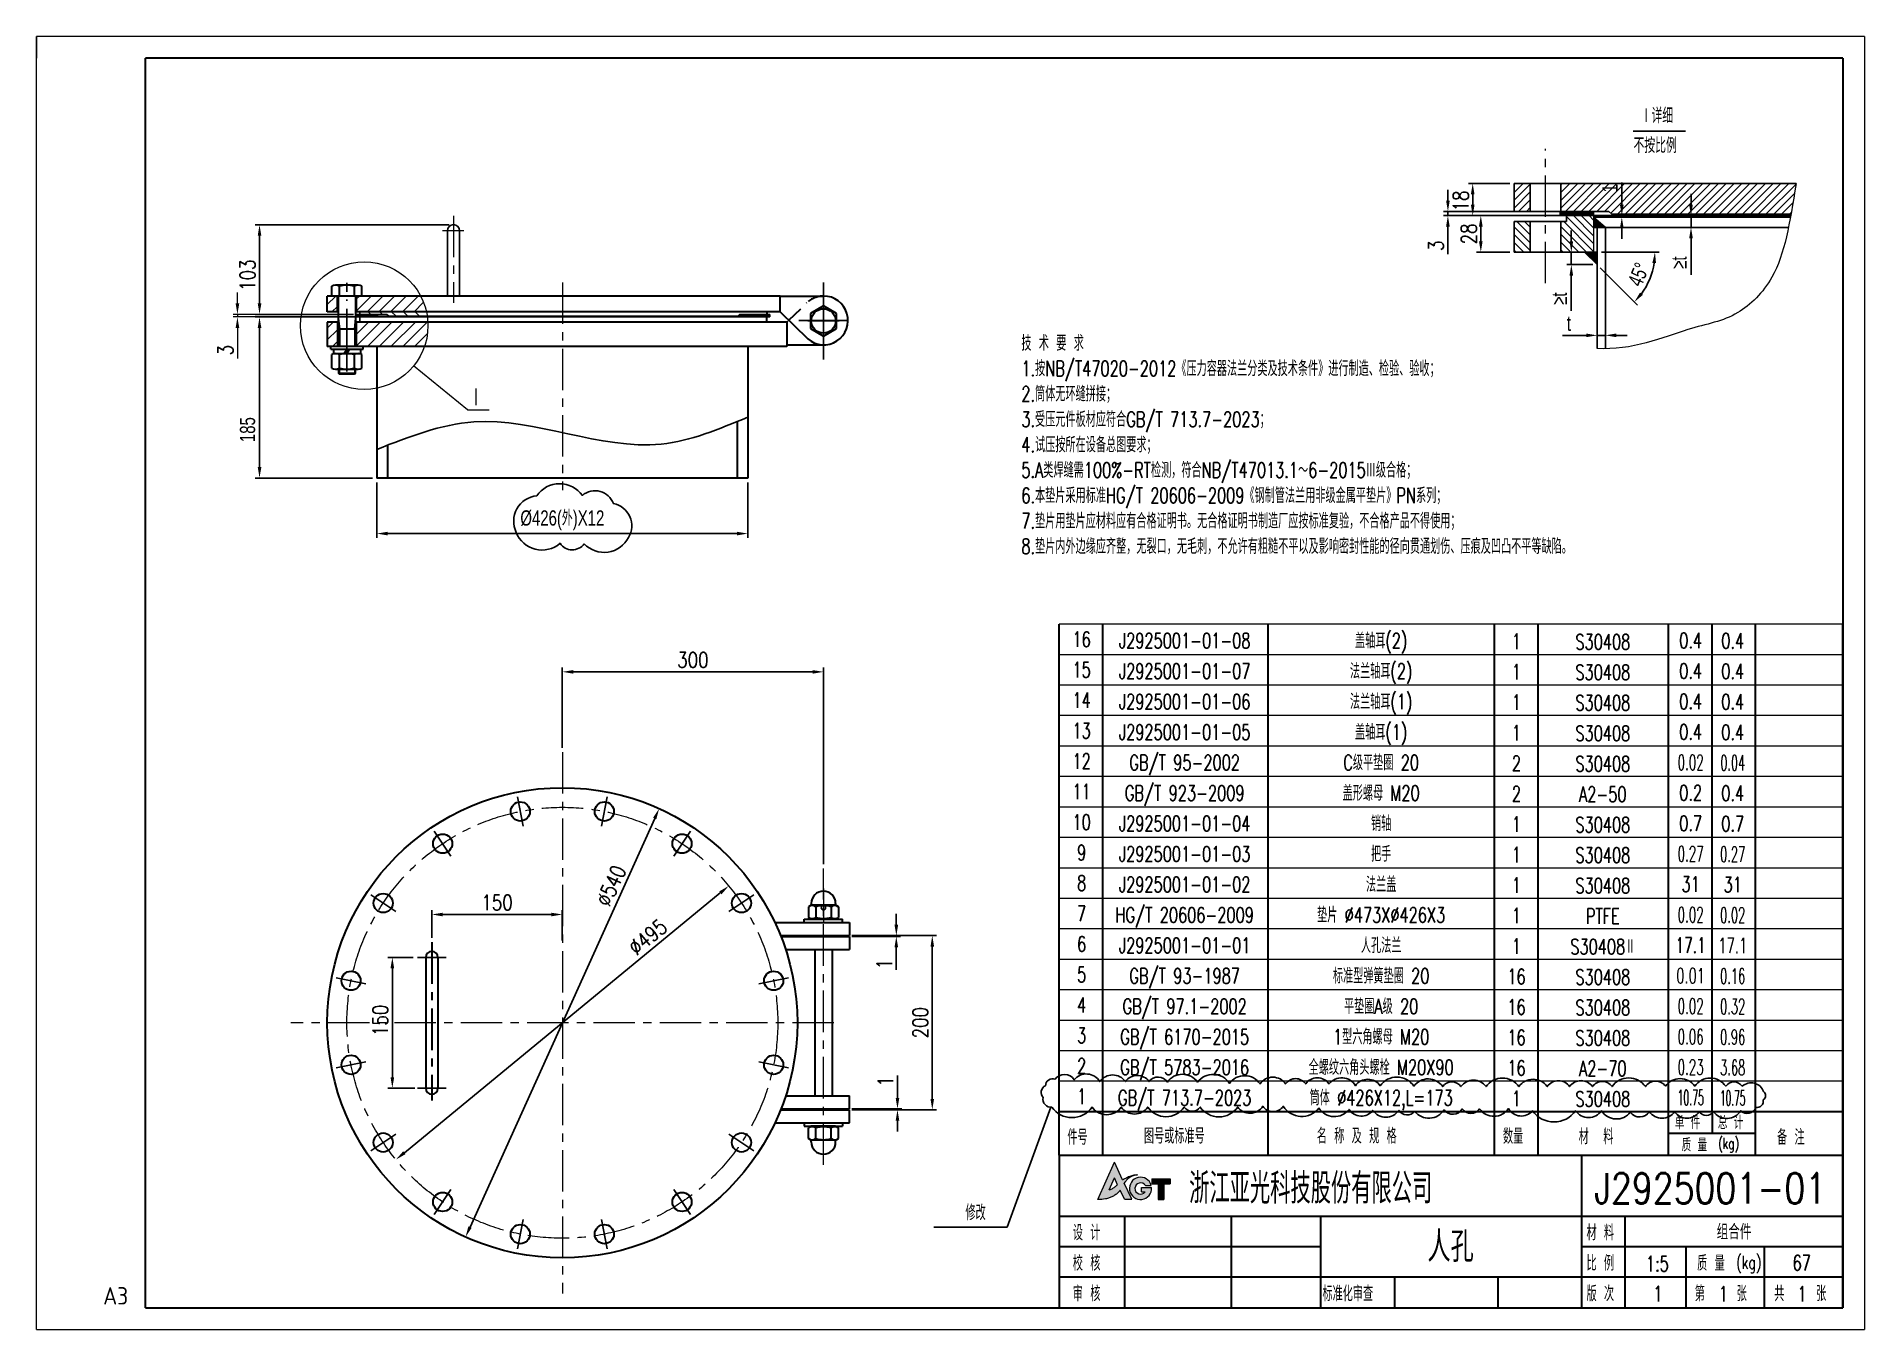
# Model space of a CAD drawing. Header units: millimetres. Extents: x 482 to 2582, y 2185 to 3670.
import ezdxf
from ezdxf.enums import TextEntityAlignment as Align

# ---------------------------------------------------------------- set-up
doc = ezdxf.new("R2010")
doc.units = ezdxf.units.MM
doc.header["$LTSCALE"] = 1.5
for name, pattern in [('ACAD_ISO04W100', [30.5, 24, -3, 0.5, -3]), ('CENTER', [50.8, 31.75, -6.35, 6.35, -6.35]), ('DASHED', [19.05, 12.7, -6.35])]:
    doc.linetypes.add(name, pattern=pattern)
for name, color, linetype, lineweight in [('3中心线层', 1, 'CENTER', 35), ('4虚线层', 6, 'DASHED', 35), ('7标注层', 4, 'Continuous', 35), ('YGJ波浪线', 3, 'Continuous', 15), ('YGJ粗实线', 7, 'Continuous', 35), ('YGJ细实线', 255, 'Continuous', 15), ('YGJ细点划线', 1, 'CENTER', 15), ('YGJ细点画线', 1, 'CENTER', 15), ('YGJ细虚线', 2, 'DASHED', 15), ('图框层', 7, 'Continuous', 70), ('点划线', 1, 'ACAD_ISO04W100', 25), ('细实线', 7, 'Continuous', 18)]:
    doc.layers.add(name, color=color, linetype=linetype, lineweight=lineweight)
doc.layers.add('DIM', color=7, linetype='Continuous')
doc.layers.add('YGJ不打印图层', color=250, linetype='Continuous', lineweight=35, plot=False)
doc.styles.add('HC_GBDIM', font='isocp.shx', dxfattribs={"bigfont": 'gbcbig.shx'})
doc.styles.add('HC_TEXTSTYLE', font='romans.shx', dxfattribs={"width": 0.8, "bigfont": 'hzdx.shx'})
doc.styles.add('HGCAD', font='HGCAD.SHX', dxfattribs={"width": 0.75, "bigfont": 'HGCADHZ.SHX'})
doc.styles.add('标准', font='romans.shx', dxfattribs={"width": 0.7, "bigfont": 'hzdx.shx'})
doc.dimstyles.new('HGCAD$4', dxfattribs={"dimtxt": 3.5, "dimasz": 2.5, "dimexe": 1, "dimexo": 1, "dimgap": 1, "dimtad": 1, "dimtoh": 1, "dimdec": 1, "dimdsep": 46, "dimtxsty": 'HGCAD', "dimcen": 0, "dimclrd": 130, "dimclre": 130, "dimclrt": 3, "dimadec": 1, "dimazin": 0, "dimtfac": 0.714286, "dimtofl": 0, "dimtmove": 0, "dimatfit": 1, "dimfxl": 0, "dimtzin": 0, "dimlwd": -1, "dimlwe": -1, "dimarcsym": 0})
pattern_1 = [(45, (-53.713, 0), (-6.735192, 6.735192), [])]
pattern_2 = [(45, (-53.713, 0), (-6.735192, 6.735192), [])]
pattern_3 = [(45, (-111242.9559, 107238.7985), (-0.707106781, 0.707106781), []), (135, (-111242.9559, 107238.7985), (-0.707106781, -0.707106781), [])]

msp = doc.modelspace()

# ---------------------------------------------------------------- texts
at = {"color": 4, "style": 'HC_TEXTSTYLE', "width": 0.75}
for s, p in [('Ⅰ详细', (2343.419, 3579.622)), ('不按比例', (2341.411, 3545.504))]:
    msp.add_text(s, height=17.5, dxfattribs=at).set_placement(p, align=Align.MIDDLE)
at = {"color": 6, "style": '标准', "width": 0.7}
msp.add_text('修改', height=17.5, dxfattribs=at).set_placement((1560.643, 2319.7), align=Align.MIDDLE)
at = {"color": 4, "insert": (1613.262, 3326.225), "char_height": 17.5, "width": 908.30379, "attachment_point": 1, "style": '标准'}
msp.add_mtext('{\\C2;技 术 要 求\\P1.按NB/T47020-2012《压力容器法兰分类及技术条件》进行制造、检验、验收；\\P2.筒体无环缝拼接；\\P3.受压元件板材应符合\\A1;GB/T 713.7-2023；\\P4.试压按所在设备总图要求；\\P5.A类焊缝需100%-RT检测，符合NB/T47013.1～6-2015Ⅲ级合格；\\P6.本垫片采用标准HG/T 20606-2009《钢制管法兰用非级金属平垫片》PN系列；\\P7.垫片用垫片应材料应有合格证明书。无合格证明书制造厂应按标准复验，不合格产品不得使用；\\P8.垫片内外边缘应齐整，无裂口，无毛刺，不允许有粗糙不平以及影响密封性能的径向贯通划伤、压痕及凹凸不平等缺陷。}', dxfattribs=at)
at = {"layer": '7标注层', "lineweight": 15, "ltscale": 4, "style": 'HGCAD', "width": 0.75}
msp.add_text('Ⅰ', height=22.5, dxfattribs=at).set_placement((986.772, 3254.912), align=Align.MIDDLE)
at = {"layer": 'YGJ粗实线', "style": 'HC_TEXTSTYLE'}
for p in [(1385.919, 2655.905), (1385.919, 2417.915)]:
    msp.add_text('HC_SUPERPART', height=0.001, rotation=270, dxfattribs=at).set_placement(p)

# ---------------------------------------------------------------- blocks, each defined once
blk = doc.blocks.new('*D273')
at = {"color": 130}
for p, q in [((914.5, 2611.8), (885.6, 2611.8)), ((890.6, 2599.3), (890.6, 2474.3)), ((916.4, 2461.8), (885.6, 2461.8))]:
    blk.add_line(p, q, dxfattribs=at)
for points in [[(892.7, 2599.3), (888.5, 2599.3), (890.6, 2611.8)], [(888.5, 2474.3), (892.7, 2474.3), (890.6, 2461.8)]]:
    blk.add_solid(points, dxfattribs=at)
at = {"layer": 'Defpoints', "color": 0}
for p in [(919.5, 2611.8), (890.6, 2461.8), (921.4, 2461.8)]:
    blk.add_point(p, dxfattribs=at)
at = {"color": 4, "insert": (876.8, 2539.5), "char_height": 17.5, "attachment_point": 5, "rotation": 90, "style": 'HC_TEXTSTYLE'}
blk.add_mtext('150', dxfattribs=at)
blk = doc.blocks.new('*D274')
at = {"color": 130}
for p, q in [((935.9, 2634.3), (935.9, 2666.2)), ((948.4, 2661.2), (1073.4, 2661.2)), ((1085.9, 2631.4), (1085.9, 2666.2))]:
    blk.add_line(p, q, dxfattribs=at)
for points in [[(948.4, 2663.2), (948.4, 2659.1), (935.9, 2661.2)], [(1073.4, 2659.1), (1073.4, 2663.2), (1085.9, 2661.2)]]:
    blk.add_solid(points, dxfattribs=at)
at = {"layer": 'Defpoints', "color": 0}
for p in [(1085.9, 2661.2), (935.9, 2629.3), (1085.9, 2626.4)]:
    blk.add_point(p, dxfattribs=at)
at = {"color": 4, "insert": (1010.9, 2674.9), "char_height": 17.5, "attachment_point": 5, "style": 'HC_TEXTSTYLE'}
blk.add_mtext('150', dxfattribs=at)
blk = doc.blocks.new('*D275')
at = {"color": 130}
for p, q in [((1470.9, 2450.4), (1470.9, 2476.2)), ((1418.4, 2437.9), (1475.9, 2437.9)), ((1418.4, 2436.9), (1475.9, 2436.9)), ((1470.9, 2436.9), (1470.9, 2437.9)), ((1470.9, 2424.4), (1470.9, 2411.9))]:
    blk.add_line(p, q, dxfattribs=at)
for points in [[(1468.9, 2450.4), (1473, 2450.4), (1470.9, 2437.9)], [(1473, 2424.4), (1468.9, 2424.4), (1470.9, 2436.9)]]:
    blk.add_solid(points, dxfattribs=at)
at = {"layer": 'Defpoints', "color": 0}
for p in [(1413.4, 2437.9), (1413.4, 2436.9), (1470.9, 2437.9)]:
    blk.add_point(p, dxfattribs=at)
at = {"color": 4, "insert": (1457.2, 2469.6), "char_height": 17.5, "attachment_point": 5, "rotation": 90, "style": 'HC_TEXTSTYLE'}
blk.add_mtext('1', dxfattribs=at)
blk = doc.blocks.new('*D276')
at = {"color": 130}
for p, q in [((1469.6, 2649.4), (1469.6, 2661.9)), ((1418.4, 2635.9), (1474.6, 2635.9)), ((1464.6, 2636.9), (1464.6, 2636.9)), ((1469.6, 2636.9), (1469.6, 2635.9)), ((1469.6, 2623.4), (1469.6, 2597.6))]:
    blk.add_line(p, q, dxfattribs=at)
for points in [[(1467.5, 2649.4), (1471.7, 2649.4), (1469.6, 2636.9)], [(1471.7, 2623.4), (1467.5, 2623.4), (1469.6, 2635.9)]]:
    blk.add_solid(points, dxfattribs=at)
at = {"layer": 'Defpoints', "color": 0}
for p in [(1413.4, 2635.9), (1469.6, 2636.9), (1469.6, 2635.9)]:
    blk.add_point(p, dxfattribs=at)
at = {"color": 4, "insert": (1455.9, 2604.2), "char_height": 17.5, "attachment_point": 5, "rotation": 90, "style": 'HC_TEXTSTYLE'}
blk.add_mtext('1', dxfattribs=at)
blk = doc.blocks.new('*D277')
at = {"color": 130}
for p, q in [((1418.4, 2636.9), (1515.9, 2636.9)), ((1510.9, 2624.4), (1510.9, 2449.4)), ((1425.4, 2436.9), (1515.9, 2436.9))]:
    blk.add_line(p, q, dxfattribs=at)
for points in [[(1513, 2624.4), (1508.9, 2624.4), (1510.9, 2636.9)], [(1508.9, 2449.4), (1513, 2449.4), (1510.9, 2436.9)]]:
    blk.add_solid(points, dxfattribs=at)
at = {"layer": 'Defpoints', "color": 0}
for p in [(1413.4, 2636.9), (1420.4, 2436.9), (1510.9, 2436.9)]:
    blk.add_point(p, dxfattribs=at)
at = {"color": 4, "insert": (1497.2, 2536.9), "char_height": 17.5, "attachment_point": 5, "rotation": 90, "style": 'HC_TEXTSTYLE'}
blk.add_mtext('200', dxfattribs=at)
blk = doc.blocks.new('*D278')
at = {"color": 130}
for p, q in [((1085.9, 2852.8), (1085.9, 2944.9)), ((1385.9, 2719.1), (1385.9, 2944.9)), ((1373.4, 2939.9), (1098.4, 2939.9))]:
    blk.add_line(p, q, dxfattribs=at)
for points in [[(1098.4, 2941.9), (1098.4, 2937.8), (1085.9, 2939.9)], [(1373.4, 2937.8), (1373.4, 2941.9), (1385.9, 2939.9)]]:
    blk.add_solid(points, dxfattribs=at)
at = {"layer": 'Defpoints', "color": 0}
for p in [(1085.9, 2939.9), (1085.9, 2847.8), (1385.9, 2714.1)]:
    blk.add_point(p, dxfattribs=at)
at = {"color": 4, "insert": (1235.9, 2953.6), "char_height": 17.5, "attachment_point": 5, "style": 'HC_TEXTSTYLE'}
blk.add_mtext('300', dxfattribs=at)
blk = doc.blocks.new('*D279')
at = {"color": 130}
blk.add_line((1192, 2771.4), (979.9, 2302.2), dxfattribs=at)
for points in [[(1193.9, 2770.6), (1190.1, 2772.3), (1197.1, 2782.8)], [(978, 2303), (981.8, 2301.3), (974.7, 2290.8)]]:
    blk.add_solid(points, dxfattribs=at)
at = {"layer": 'Defpoints', "color": 0}
for p in [(1197.1, 2782.8), (974.7, 2290.8)]:
    blk.add_point(p, dxfattribs=at)
at = {"color": 4, "insert": (1142, 2694.2), "char_height": 17.5, "attachment_point": 5, "rotation": 65.6777, "style": 'HC_TEXTSTYLE'}
blk.add_mtext('∅540', dxfattribs=at)
blk = doc.blocks.new('*D280')
at = {"color": 130}
blk.add_line((1267.4, 2686), (904.4, 2387.6), dxfattribs=at)
for points in [[(1268.8, 2684.4), (1266.1, 2687.7), (1277.1, 2694)], [(903.1, 2389.2), (905.7, 2385.9), (894.7, 2379.6)]]:
    blk.add_solid(points, dxfattribs=at)
at = {"layer": 'Defpoints', "color": 0}
for p in [(1277.1, 2694), (894.7, 2379.6)]:
    blk.add_point(p, dxfattribs=at)
at = {"color": 4, "insert": (1184, 2635.3), "char_height": 17.5, "attachment_point": 5, "rotation": 39.4265, "style": 'HC_TEXTSTYLE'}
blk.add_mtext('∅495', dxfattribs=at)
blk = doc.blocks.new('*D281')
at = {"layer": 'Defpoints', "color": 0}
for p in [(712.6, 3347.5), (850.9, 3350.5), (850.9, 3347.5)]:
    blk.add_point(p, dxfattribs=at)
at = {"layer": 'YGJ细实线', "color": 130}
for p, q in [((712.6, 3363), (712.6, 3375.5)), ((845.9, 3350.5), (707.6, 3350.5)), ((845.9, 3347.5), (707.6, 3347.5)), ((712.6, 3350.5), (712.6, 3347.5)), ((712.6, 3335), (712.6, 3299.7))]:
    blk.add_line(p, q, dxfattribs=at)
for points in [[(710.6, 3363), (714.7, 3363), (712.6, 3350.5)], [(714.7, 3335), (710.6, 3335), (712.6, 3347.5)]]:
    blk.add_solid(points, dxfattribs=at)
at = {"layer": 'YGJ细实线', "color": 4, "insert": (698.9, 3309.4), "char_height": 17.5, "attachment_point": 5, "rotation": 90, "style": 'HC_TEXTSTYLE'}
blk.add_mtext('3', dxfattribs=at)
blk = doc.blocks.new('*D282')
at = {"color": 130}
for p, q in [((955.9, 3453.5), (733, 3453.5)), ((738, 3363), (738, 3441)), ((845.9, 3350.5), (733, 3350.5))]:
    blk.add_line(p, q, dxfattribs=at)
for points in [[(740.1, 3441), (736, 3441), (738, 3453.5)], [(736, 3363), (740.1, 3363), (738, 3350.5)]]:
    blk.add_solid(points, dxfattribs=at)
at = {"layer": 'Defpoints', "color": 0}
for p in [(738, 3453.5), (960.9, 3453.5), (850.9, 3350.5)]:
    blk.add_point(p, dxfattribs=at)
at = {"color": 4, "insert": (724.3, 3395.5), "char_height": 17.5, "attachment_point": 5, "rotation": 90, "style": 'HC_TEXTSTYLE'}
blk.add_mtext('103', dxfattribs=at)
blk = doc.blocks.new('*D292')
at = {"color": 130}
for p, q in [((2103.3, 3481.2), (2103.3, 3493.7)), ((2234.5, 3468.7), (2098.3, 3468.7)), ((2103.3, 3468.7), (2103.3, 3463.9)), ((2235, 3463.9), (2098.3, 3463.9)), ((2103.3, 3451.4), (2103.3, 3419.6))]:
    blk.add_line(p, q, dxfattribs=at)
for points in [[(2101.2, 3481.2), (2105.4, 3481.2), (2103.3, 3468.7)], [(2105.4, 3451.4), (2101.2, 3451.4), (2103.3, 3463.9)]]:
    blk.add_solid(points, dxfattribs=at)
at = {"layer": 'Defpoints', "color": 0}
for p in [(2239.5, 3468.7), (2103.3, 3463.9), (2240, 3463.9)]:
    blk.add_point(p, dxfattribs=at)
at = {"color": 4, "insert": (2089.6, 3429.3), "char_height": 17.5, "attachment_point": 5, "rotation": 90, "style": 'HC_TEXTSTYLE'}
blk.add_mtext('3', dxfattribs=at)
blk = doc.blocks.new('*D429')
at = {"color": 130}
for p, q in [((2174.5, 3500.7), (2126.8, 3500.7)), ((2131.8, 3476.4), (2131.8, 3488.2)), ((2126.8, 3463.9), (2126.8, 3463.9))]:
    blk.add_line(p, q, dxfattribs=at)
for points in [[(2133.9, 3488.2), (2129.7, 3488.2), (2131.8, 3500.7)], [(2129.7, 3476.4), (2133.9, 3476.4), (2131.8, 3463.9)]]:
    blk.add_solid(points, dxfattribs=at)
at = {"layer": 'Defpoints', "color": 0}
for p in [(2131.8, 3500.7), (2179.5, 3500.7), (2131.8, 3463.9)]:
    blk.add_point(p, dxfattribs=at)
at = {"color": 4, "insert": (2118.1, 3480.7), "char_height": 17.5, "attachment_point": 5, "rotation": 90, "style": 'HC_TEXTSTYLE'}
blk.add_mtext('18{}{{\\H0.7x;}{}}', dxfattribs=at)
blk = doc.blocks.new('*D428')
at = {"color": 130}
for p, q in [((2234.5, 3463.9), (2136.1, 3463.9)), ((2141.1, 3434.4), (2141.1, 3451.4)), ((2174.5, 3421.9), (2136.1, 3421.9))]:
    blk.add_line(p, q, dxfattribs=at)
for points in [[(2143.2, 3451.4), (2139, 3451.4), (2141.1, 3463.9)], [(2139, 3434.4), (2143.2, 3434.4), (2141.1, 3421.9)]]:
    blk.add_solid(points, dxfattribs=at)
at = {"layer": 'Defpoints', "color": 0}
for p in [(2141.1, 3463.9), (2239.5, 3463.9), (2179.5, 3421.9)]:
    blk.add_point(p, dxfattribs=at)
at = {"color": 4, "insert": (2127.4, 3442.9), "char_height": 17.5, "attachment_point": 5, "rotation": 90, "style": 'HC_TEXTSTYLE'}
blk.add_mtext('28{}{{\\H0.7x;}{}}', dxfattribs=at)
blk = doc.blocks.new('*D444')
at = {"color": 130}
for p, q in [((860.7, 3347.5), (733, 3347.5)), ((738, 3175), (738, 3335)), ((867.9, 3162.5), (733, 3162.5))]:
    blk.add_line(p, q, dxfattribs=at)
for points in [[(740.1, 3335), (736, 3335), (738, 3347.5)], [(736, 3175), (740.1, 3175), (738, 3162.5)]]:
    blk.add_solid(points, dxfattribs=at)
at = {"layer": 'Defpoints', "color": 0}
for p in [(738, 3347.5), (865.7, 3347.5), (872.9, 3162.5)]:
    blk.add_point(p, dxfattribs=at)
at = {"color": 4, "insert": (724.3, 3218.1), "char_height": 17.5, "attachment_point": 5, "rotation": 90, "style": 'HGCAD'}
blk.add_mtext('185{}{{\\H0.7x;}{}}', dxfattribs=at)
blk = doc.blocks.new('*D434')
at = {"layer": 'Defpoints', "color": 0}
for p in [(2363.4, 3450.4), (2368.3, 3463.9), (2382.6, 3463.9)]:
    blk.add_point(p, dxfattribs=at)
at = {"layer": 'DIM', "color": 130}
for p, q in [((2382.6, 3476.4), (2382.6, 3488.9)), ((2368.4, 3450.4), (2387.6, 3450.4)), ((2373.3, 3463.9), (2387.6, 3463.9)), ((2382.6, 3450.4), (2382.6, 3463.9)), ((2382.6, 3437.9), (2382.6, 3395.8))]:
    blk.add_line(p, q, dxfattribs=at)
for points in [[(2380.5, 3476.4), (2384.7, 3476.4), (2382.6, 3463.9)], [(2384.7, 3437.9), (2380.5, 3437.9), (2382.6, 3450.4)]]:
    blk.add_solid(points, dxfattribs=at)
at = {"layer": 'DIM', "color": 4, "insert": (2368.9, 3409.9), "char_height": 17.5, "attachment_point": 5, "rotation": 90, "style": 'HGCAD'}
blk.add_mtext('≥t{}{{\\H0.7x;}{}}', dxfattribs=at)
blk = doc.blocks.new('*D436')
at = {"layer": 'Defpoints', "color": 0}
for p in [(2301.9, 3463.9), (2301.9, 3462.2), (2303.1, 3463.9)]:
    blk.add_point(p, dxfattribs=at)
at = {"layer": 'DIM', "color": 130}
for p, q in [((2303.1, 3476.4), (2303.1, 3501.9)), ((2303.1, 3462.2), (2303.1, 3463.9)), ((2303.1, 3449.7), (2303.1, 3437.2)), ((2306.9, 3463.9), (2308.1, 3463.9)), ((2306.9, 3462.2), (2308.1, 3462.2))]:
    blk.add_line(p, q, dxfattribs=at)
for points in [[(2301, 3476.4), (2305.2, 3476.4), (2303.1, 3463.9)], [(2305.2, 3449.7), (2301, 3449.7), (2303.1, 3462.2)]]:
    blk.add_solid(points, dxfattribs=at)
at = {"layer": 'DIM', "color": 4, "insert": (2289.4, 3495.4), "char_height": 17.5, "attachment_point": 5, "rotation": 90, "style": 'HGCAD'}
blk.add_mtext('1{}{{\\H0.7x;}{}}', dxfattribs=at)
blk = doc.blocks.new('*D439')
at = {"layer": 'Defpoints', "color": 0}
for p in [(2274.7, 3326.4), (2284.3, 3329.1), (2284.3, 3326.4)]:
    blk.add_point(p, dxfattribs=at)
at = {"layer": 'DIM', "color": 130}
for p, q in [((2262.2, 3326.4), (2234.9, 3326.4)), ((2274.7, 3331.4), (2274.7, 3331.4)), ((2274.7, 3326.4), (2284.3, 3326.4)), ((2284.3, 3324.1), (2284.3, 3321.4)), ((2296.8, 3326.4), (2309.3, 3326.4))]:
    blk.add_line(p, q, dxfattribs=at)
for points in [[(2262.2, 3324.3), (2262.2, 3328.5), (2274.7, 3326.4)], [(2296.8, 3328.5), (2296.8, 3324.3), (2284.3, 3326.4)]]:
    blk.add_solid(points, dxfattribs=at)
at = {"layer": 'DIM', "color": 4, "insert": (2242.3, 3340.2), "char_height": 17.5, "attachment_point": 5, "style": 'HGCAD'}
blk.add_mtext('t{}{{\\H0.7x;}{}}', dxfattribs=at)
blk = doc.blocks.new('*D441')
at = {"layer": 'Defpoints', "color": 0}
for p in [(2179.5, 3421.9), (2260.4, 3421.9), (2274.7, 3421.9), (2274.7, 3407.6), (2330.4, 3381.5)]:
    blk.add_point(p, dxfattribs=at)
at = {"layer": 'DIM', "color": 130}
for p, q in [((2278.2, 3404.1), (2321.1, 3361.2)), ((2279.7, 3421.9), (2346.2, 3421.9))]:
    blk.add_line(p, q, dxfattribs=at)
blk.add_arc((2260.4, 3421.9), 80.9, 323.8637, 351.1363, dxfattribs=at)
for points in [[(2342.4, 3409.3), (2338.2, 3409.6), (2341.2, 3421.9)], [(2324.1, 3375.6), (2327.3, 3372.9), (2317.6, 3364.8)]]:
    blk.add_solid(points, dxfattribs=at)
at = {"layer": 'DIM', "color": 4, "insert": (2322.4, 3396.3), "char_height": 17.5, "attachment_point": 5, "rotation": 67.5, "style": 'HGCAD'}
blk.add_mtext('45%%d{}{{\\H0.7x;}{}}', dxfattribs=at)
blk = doc.blocks.new('*D443')
at = {"layer": 'Defpoints', "color": 0}
for p in [(2245.1, 3407.6), (2260.4, 3421.9), (2274.7, 3407.6)]:
    blk.add_point(p, dxfattribs=at)
at = {"layer": 'DIM', "color": 130}
for p, q in [((2245.1, 3434.4), (2245.1, 3446.9)), ((2255.4, 3421.9), (2240.1, 3421.9)), ((2269.7, 3407.6), (2240.1, 3407.6)), ((2245.1, 3421.9), (2245.1, 3407.6)), ((2245.1, 3395.1), (2245.1, 3354.4))]:
    blk.add_line(p, q, dxfattribs=at)
for points in [[(2243, 3434.4), (2247.2, 3434.4), (2245.1, 3421.9)], [(2247.2, 3395.1), (2243, 3395.1), (2245.1, 3407.6)]]:
    blk.add_solid(points, dxfattribs=at)
at = {"layer": 'DIM', "color": 4, "insert": (2231.3, 3368.5), "char_height": 17.5, "attachment_point": 5, "rotation": 90, "style": 'HGCAD'}
blk.add_mtext('≥t{}{{\\H0.7x;}{}}', dxfattribs=at)
blk = doc.blocks.new('*D506')
at = {"layer": 'Defpoints', "color": 0}
for p in [(872.9, 3162.5), (1298.9, 3162.5), (1298.9, 3098.7)]:
    blk.add_point(p, dxfattribs=at)
at = {"layer": 'DIM', "color": 130}
for p, q in [((872.9, 3157.5), (872.9, 3093.7)), ((1298.9, 3157.5), (1298.9, 3093.7)), ((885.4, 3098.7), (1286.4, 3098.7))]:
    blk.add_line(p, q, dxfattribs=at)
for points in [[(885.4, 3100.8), (885.4, 3096.6), (872.9, 3098.7)], [(1286.4, 3096.6), (1286.4, 3100.8), (1298.9, 3098.7)]]:
    blk.add_solid(points, dxfattribs=at)
at = {"layer": 'DIM', "color": 4, "insert": (1085.9, 3114), "char_height": 17.5, "attachment_point": 5, "style": 'HGCAD'}
blk.add_mtext('%%c426(外)X12{}{{\\H0.7x;}{}}', dxfattribs=at)
blk = doc.blocks.new('*U447')
at = {"layer": 'YGJ粗实线'}
for p, q in [((0, 0), (0, 287)), ((390, 287), (0, 287)), ((390, 287), (390, 0)), ((0, 0), (390, 0))]:
    blk.add_line(p, q, dxfattribs=at)
at = {"layer": 'YGJ细实线'}
for p, q in [((-25, -5), (-25, 292)), ((395, 292), (-25, 292)), ((-25, 292), (-25, 287)), ((395, 292), (395, -5)), ((-25, -5), (-25, 0)), ((-25, -5), (395, -5)), ((-25, -5), (0, -5))]:
    blk.add_line(p, q, dxfattribs=at)
at = {"layer": 'YGJ细虚线', "style": 'HC_GBDIM'}
blk.add_text('A3', height=4, dxfattribs=at).set_placement((-6.82, 2.72), align=Align.MIDDLE)
blk = doc.blocks.new('图标')
at = {"layer": 'YGJ细实线'}
h = blk.add_hatch(color=134, dxfattribs=at)
h.dxf.hatch_style = 1
edge = h.paths.add_edge_path()
edge.add_line((3171.64, -777.55), (3172.61, -779.62))
edge.add_line((3172.61, -779.62), (3174.26, -779.62))
edge.add_line((3174.26, -779.62), (3172.57, -775.9))
edge.add_spline(control_points=[(3172.57, -775.9), (3172.68, -775.77), (3172.92, -775.45), (3173.3, -774.97), (3173.81, -774.6), (3174.33, -774.32), (3174.93, -774.11), (3175.38, -774.04), (3175.63, -774.01)], knot_values=[0, 0, 0, 0, 0.506127, 1.21303, 1.808166, 2.393737, 2.961146, 3.730688, 3.730688, 3.730688, 3.730688], degree=3, periodic=0)
edge.add_spline(control_points=[(3175.63, -774.01), (3175.46, -774), (3175.11, -774), (3174.6, -774.09), (3174.08, -774.22), (3173.6, -774.41), (3173.1, -774.62), (3172.65, -774.88), (3172.34, -775.06), (3172.18, -775.15)], knot_values=[0, 0, 0, 0, 0.51474, 1.050592, 1.532108, 2.126606, 2.609842, 3.144291, 3.68733, 3.68733, 3.68733, 3.68733], degree=3, periodic=0)
edge.add_line((3172.18, -775.15), (3170.29, -771.11))
edge.add_line((3170.29, -771.11), (3166.47, -779.68))
edge.add_spline(control_points=[(3166.47, -779.68), (3167.07, -779.67), (3167.97, -779.65), (3169.1, -779.33), (3169.91, -779.04), (3170.6, -778.56), (3171.22, -778.09), (3171.51, -777.71), (3171.64, -777.55)], knot_values=[0, 0, 0, 0, 1.794018, 2.686483, 3.50397, 4.356695, 5.212459, 5.80159, 5.80159, 5.80159, 5.80159], degree=3, periodic=0)
edge = h.paths.add_edge_path(flags=16)
edge.add_spline(control_points=[(3171.04, -776.28), (3170.91, -776.37), (3170.71, -776.53), (3170.4, -776.79), (3170.09, -777), (3169.76, -777.21), (3169.43, -777.36), (3169.2, -777.42), (3169.1, -777.44)], knot_values=[0, 0, 0, 0, 0.461656, 0.781514, 1.214544, 1.57739, 1.966104, 2.284035, 2.284035, 2.284035, 2.284035], degree=3, periodic=0)
edge.add_line((3169.1, -777.44), (3170.33, -774.7))
edge.add_line((3170.33, -774.7), (3171.04, -776.28))
h = blk.add_hatch(color=134, dxfattribs=at)
h.dxf.hatch_style = 1
h.paths.add_polyline_path([(3178.84, -776.95), (3176.48, -776.95), (3176.48, -777.93), (3177.36, -777.93, -3.223034), (3177.42, -776.46), (3178.76, -776.46, 2.021246), (3176.3, -779.68, 0.434957)])
h = blk.add_hatch(color=134, dxfattribs=at)
h.dxf.hatch_style = 1
h.paths.add_polyline_path([(3178.91, -775.79), (3178.91, -776.06), (3180.35, -776.06), (3180.35, -779.68), (3181.66, -779.68), (3181.66, -776.06), (3183.11, -776.06), (3183.11, -774.95), (3178.91, -774.95)])
at = {"layer": 'YGJ细实线', "color": 134}
for p, q in [((3166.47, -779.68), (3170.29, -771.11)), ((3172.18, -775.15), (3170.29, -771.11)), ((3169.1, -777.44), (3170.33, -774.7)), ((3171.04, -776.28), (3170.33, -774.7)), ((3174.26, -779.62), (3172.57, -775.9)), ((3176.48, -777.93), (3176.48, -776.95)), ((3176.48, -776.95), (3178.84, -776.95)), ((3177.42, -776.46), (3178.76, -776.46)), ((3178.91, -774.95), (3183.11, -774.95)), ((3178.91, -774.95), (3178.91, -775.79)), ((3178.91, -774.95), (3178.91, -776.06)), ((3178.91, -776.06), (3180.35, -776.06)), ((3180.35, -776.06), (3180.35, -779.68)), ((3181.66, -776.06), (3183.11, -776.06)), ((3181.66, -776.06), (3181.66, -779.68)), ((3183.11, -774.95), (3183.11, -776.06)), ((3172.61, -779.62), (3171.64, -777.55)), ((3172.61, -779.62), (3174.26, -779.62)), ((3176.48, -777.93), (3177.36, -777.93)), ((3180.35, -779.68), (3181.66, -779.68))]:
    blk.add_line(p, q, dxfattribs=at)
for centre, radius, start, end in [((3176.3, -777.13), 2.55, 15.2946, 4.0279), ((3176.32, -777.15), 1.3, 32.4416, 323.4921)]:
    blk.add_arc(centre, radius, start, end, dxfattribs=at)
for points in [[(3169.1, -777.44), (3169.4, -777.36), (3169.76, -777.2), (3170.07, -777.01), (3170.42, -776.76), (3170.67, -776.56), (3171.04, -776.28)], [(3172.18, -775.15), (3172.65, -774.88), (3173.12, -774.62), (3173.56, -774.43), (3174.12, -774.22), (3174.59, -774.1), (3175.12, -774.02), (3175.63, -774.01)], [(3175.63, -774.01), (3174.87, -774.15), (3174.34, -774.33), (3173.82, -774.61), (3173.35, -774.97), (3172.88, -775.5), (3172.57, -775.9)], [(3171.64, -777.55), (3171.26, -778.01), (3170.6, -778.55), (3169.88, -779.01), (3169.12, -779.31), (3168.26, -779.54), (3166.47, -779.68)]]:
    blk.add_spline(points, degree=3, dxfattribs=at)
blk = doc.blocks.new('HC_BTL_BLK')
at = {"layer": 'YGJ不打印图层'}
for p, q in [((-140.5, 21), (-140.5, 0)), ((-79.27, 7), (-79.27, 0))]:
    blk.add_line(p, q, dxfattribs=at)
at = {"layer": 'YGJ粗实线'}
for p, q in [((-180, 35), (0, 35)), ((-180, 35), (-180, 0)), ((-60, 35), (-60, 0)), ((0, 0), (0, 35)), ((-180, 21), (-60, 21)), ((-165, 21), (-165, 0)), ((-120, 21), (-120, 0)), ((-60, 21), (0, 21)), ((-50, 7), (-50, 21)), ((-120, 14), (-180, 14)), ((0, 14), (-60, 14)), ((-36, 7), (-36, 14)), ((-18, 7), (-18, 14)), ((-120, 7), (-180, 7)), ((-60, 7), (-120, 7)), ((-103, 7), (-103, 0)), ((0, 7), (-60, 7)), ((-60, 7), (-60, 0)), ((-60, 7), (-60, 0)), ((-50, 0), (-50, 7)), ((-36, 0), (-36, 7)), ((-18, 0), (-18, 7)), ((-180, 0), (0, 0))]:
    blk.add_line(p, q, dxfattribs=at)
at = {"layer": 'YGJ细实线'}
blk.add_blockref('图标', (-3337.63, 804.53), dxfattribs=at)
at = {"layer": 'YGJ粗实线', "style": '标准', "width": 0.7}
for s, height, p in [('设 计', 3.5, (-176.89, 15.48)), ('材 料', 3.5, (-58.86, 15.48)), ('校 核', 3.5, (-176.89, 8.48)), ('比 例', 3.5, (-58.86, 8.48)), ('质 量', 3.5, (-33.44, 8.48)), ('(kg)', 3, (-24.46, 8.9)), ('审 核', 3.5, (-176.89, 1.48)), ('标准化审查', 3.5, (-119.53, 1.48)), ('版 次', 3.5, (-58.86, 1.48)), ('第    张', 3.5, (-33.99, 1.48)), ('共    张', 3.5, (-15.73, 1.48))]:
    blk.add_text(s, height=height, dxfattribs=at).set_placement(p)
at = {"layer": 'YGJ粗实线', "style": '标准'}
for tag, p, width in [('设计', (-163.61, 15.42), 0.7), ('设计日期', (-139.9, 15.53), 0.5), ('校核', (-163.62, 8.27), 0.7), ('校核日期', (-139.91, 8.15), 0.5), ('审核', (-163.9, 1.17), 0.7), ('审核日期', (-139.93, 1.47), 0.5), ('标准化', (-102.02, 1.32), 0.7), ('标准化日期', (-78.22, 1.4), 0.5)]:
    blk.add_attdef(tag, p, '', height=3.5, dxfattribs=dict(at, width=width))
at = {"layer": 'YGJ细虚线', "style": '标准', "width": 0.7}
blk.add_text('浙江亚光科技股份有限公司', height=7, dxfattribs=at).set_placement((-150.17, 23.91))
at = {"layer": 'YGJ细虚线', "style": '标准'}
blk.add_attdef('图样代号', text='', height=7, dxfattribs=at).set_placement((-58.84, 23.93), (-2.02, 23.93), align=Align.FIT)
blk.add_attdef('图样名称', text='', height=7, rotation=359.9203, dxfattribs=at).set_placement((-118.11, 10.54), (-62.08, 10.46), align=Align.FIT)
at = {"layer": 'YGJ细虚线', "color": 2, "style": '标准'}
blk.add_attdef('材料名称', text='', height=3.5, dxfattribs=at).set_placement((-48.51, 15.65), (-1.4, 15.65), align=Align.FIT)
at = {"layer": 'YGJ细虚线', "style": '标准', "width": 0.7}
for tag, p in [('比例', (-42.58, 8.34)), ('版本号', (-42.46, 1.45)), ('页码', (-27.44, 1.39)), ('页数', (-9.32, 1.39))]:
    blk.add_attdef(tag, text='', height=3.5, dxfattribs=at).set_placement(p, align=Align.CENTER)
at = {"layer": 'YGJ细虚线', "color": 2, "style": '标准', "width": 0.7}
blk.add_attdef('重量', text='', height=3.5, dxfattribs=at).set_placement((-9.41, 8.55), align=Align.CENTER)
blk = doc.blocks.new('mx$INVTITLE')
at = {"layer": 'YGJ粗实线'}
for p, q in [((0, 10), (-180, 10)), ((-180, 0), (-180, 10)), ((-170, 0), (-170, 10)), ((-132, 0), (-132, 10)), ((-80, 0), (-80, 10)), ((-70, 0), (-70, 10)), ((-40, 0), (-40, 10)), ((-30, 10), (-30, 5)), ((-20, 0), (-20, 10)), ((0, 0), (0, 10)), ((-20, 5), (-40, 5)), ((-180, 0), (0, 0))]:
    blk.add_line(p, q, dxfattribs=at)
at = {"layer": 'YGJ细虚线', "style": '标准', "width": 0.7}
for s, height, p in [('单 件', 3, (-38.56, 6)), ('总 计', 3, (-28.68, 6)), ('件号', 3.5, (-178.15, 2.41)), ('图号或标准号', 3.5, (-160.55, 2.7)), ('名 称 及 规 格', 3.5, (-120.84, 2.7)), ('数量', 3.5, (-78.06, 2.61)), ('材  料', 3.5, (-60.68, 2.54)), ('(kg)', 2.5, (-28.62, 1.48)), ('备 注', 3.5, (-15.07, 2.41)), ('质 量', 3, (-37.01, 0.89))]:
    blk.add_text(s, height=height, dxfattribs=at).set_placement(p)
blk = doc.blocks.new('mx')
for p, q in [((-170, 0), (-170, 7)), ((-132, 0), (-132, 7)), ((-80, 0), (-80, 7)), ((-70, 0), (-70, 7)), ((-40, 0), (-40, 7)), ((-30, 0), (-30, 7)), ((-20, 0), (-20, 7)), ((0, 0), (0, 7))]:
    blk.add_line(p, q)
at = {"layer": 'YGJ粗实线'}
blk.add_line((-180, 0), (-180, 7), dxfattribs=at)
at = {"layer": 'YGJ细实线'}
for p, q in [((0, 7), (-180, 7)), ((0, 0), (-180, 0))]:
    blk.add_line(p, q, dxfattribs=at)
at = {"layer": 'YGJ细虚线', "style": '标准', "width": 0.7}
for tag, p in [('序号', (-174.87, 1.79)), ('数量', (-74.95, 1.3)), ('单重', (-34.93, 1.51)), ('总重', (-25.27, 1.42))]:
    blk.add_attdef(tag, text='', height=3.5, dxfattribs=at).set_placement(p, align=Align.CENTER)
at = {"layer": 'YGJ细虚线', "style": '标准'}
for tag, p, p2 in [('图号或标准号', (-169.36, 1.46), (-133.02, 1.46)), ('名称及规格型号', (-130.92, 1.46), (-81.17, 1.46)), ('材料', (-69.2, 1.19), (-41.03, 1.19)), ('备注', (-19.06, 1.51), (-0.99, 1.51))]:
    blk.add_attdef(tag, text='', height=3.5, dxfattribs=at).set_placement(p, p2, align=Align.FIT)

# ---------------------------------------------------------------- dimensions: what is measured, and where the dimension line sits
for base, p1, p2, text, override, picture, middle in [((2103.3, 3463.935), (2239.502, 3468.735), (2240.013, 3463.935), '3', {"dimscale": 5, "dimtoh": 0, "dimtxsty": 'HC_TEXTSTYLE', "dimclrt": 4, "dimtofl": 1, "dimtfill": 0}, '*D292', (2103.3, 3429.269)), ((2131.811, 3500.735), (2131.811, 3463.935), (2179.502, 3500.735), '18{}{{\\H0.7x;}{}}', {"dimscale": 5, "dimdec": 2, "dimtxsty": 'HC_TEXTSTYLE', "dimclrt": 4}, '*D429', (2131.811, 3480.735)), ((2141.104, 3463.935), (2179.502, 3421.947), (2239.502, 3463.935), '28{}{{\\H0.7x;}{}}', {"dimscale": 5, "dimdec": 2, "dimtxsty": 'HC_TEXTSTYLE', "dimclrt": 4}, '*D428', (2141.104, 3442.941)), ((738.034, 3347.53), (872.909, 3162.53), (865.692, 3347.53), '185{}{{\\H0.7x;}{}}', {"dimscale": 5, "dimclrt": 4}, '*D444', (738.034, 3218.088))]:
    dim = msp.add_linear_dim(base=base, p1=p1, p2=p2, angle=90, text=text, dimstyle='HGCAD$4', override=override)
    dim.commit()
    dim.dimension.update_dxf_attribs({"geometry": picture, "text_midpoint": middle, "dimtype": 160})
for base, p1, p2, picture, middle in [((738.034, 3453.53), (850.909, 3350.53), (960.909, 3453.53), '*D282', (738.034, 3395.53)), ((1469.63, 2635.905), (1469.63, 2636.905), (1413.419, 2635.905), '*D276', (1469.63, 2604.239)), ((890.588, 2461.801), (919.472, 2611.801), (921.376, 2461.801), '*D273', (890.588, 2539.507)), ((1470.934, 2437.905), (1413.419, 2436.905), (1413.419, 2437.905), '*D275', (1470.934, 2469.572))]:
    dim = msp.add_linear_dim(base=base, p1=p1, p2=p2, angle=90, dimstyle='HGCAD$4', override={"dimscale": 5, "dimtoh": 0, "dimtxsty": 'HC_TEXTSTYLE', "dimclrt": 4, "dimtofl": 1, "dimtfill": 0})
    dim.commit()
    dim.dimension.update_dxf_attribs({"geometry": picture, "text_midpoint": middle, "dimtype": 160})
for base, p1, p2, picture, middle in [((1085.909, 2939.855), (1385.919, 2714.072), (1085.909, 2847.804), '*D278', (1235.914, 2953.605)), ((1085.909, 2661.165), (935.909, 2629.278), (1085.909, 2626.411), '*D274', (1010.909, 2674.915))]:
    dim = msp.add_linear_dim(base=base, p1=p1, p2=p2, dimstyle='HGCAD$4', override={"dimscale": 5, "dimtoh": 0, "dimtxsty": 'HC_TEXTSTYLE', "dimclrt": 4, "dimtofl": 1, "dimtfill": 0})
    dim.commit()
    dim.dimension.update_dxf_attribs({"geometry": picture, "text_midpoint": middle})
for p1, p2, picture, middle in [((974.704, 2290.765), (1197.113, 2782.836), '*D279', (1154.501, 2688.557)), ((894.73, 2379.617), (1277.087, 2693.985), '*D280', (1192.766, 2624.658))]:
    dim = msp.add_diameter_dim_2p(p1=p1, p2=p2, dimstyle='HGCAD$4', override={"dimscale": 5, "dimtoh": 0, "dimtxsty": 'HC_TEXTSTYLE', "dimclrt": 4, "dimtofl": 1, "dimtfill": 0})
    dim.commit()
    dim.dimension.update_dxf_attribs({"geometry": picture, "text_midpoint": middle, "dimtype": 163})
dim = msp.add_linear_dim(base=(1510.934, 2436.905), p1=(1413.419, 2636.905), p2=(1420.419, 2436.905), angle=90, dimstyle='HGCAD$4', override={"dimscale": 5, "dimtoh": 0, "dimtxsty": 'HC_TEXTSTYLE', "dimclrt": 4, "dimtofl": 1, "dimtfill": 0})
dim.commit()
dim.dimension.update_dxf_attribs({"geometry": '*D277', "text_midpoint": (1497.184, 2536.905)})
at = {"layer": 'DIM'}
dim = msp.add_linear_dim(base=(2303.128, 3463.935), p1=(2301.881, 3462.248), p2=(2301.881, 3463.935), angle=90, text='1{}{{\\H0.7x;}{}}', dimstyle='HGCAD$4', override={"dimscale": 5, "dimtoh": 0, "dimtxsty": 'HGCAD', "dimclrt": 4, "dimtofl": 1}, dxfattribs=at)
dim.commit()
dim.dimension.update_dxf_attribs({"geometry": '*D436', "text_midpoint": (2289.378, 3495.427)})
for base, p1, p2, picture, middle in [((2382.604, 3463.935), (2363.35, 3450.359), (2368.301, 3463.935), '*D434', (2382.604, 3409.886)), ((2245.084, 3407.606), (2260.36, 3421.947), (2274.702, 3407.606), '*D443', (2245.084, 3368.481))]:
    dim = msp.add_linear_dim(base=base, p1=p1, p2=p2, angle=90, text='≥t{}{{\\H0.7x;}{}}', dimstyle='HGCAD$4', override={"dimscale": 5, "dimtoh": 0, "dimtxsty": 'HGCAD', "dimclrt": 4, "dimtofl": 1}, dxfattribs=at)
    dim.commit()
    dim.dimension.update_dxf_attribs({"geometry": picture, "text_midpoint": middle, "dimtype": 160})
dim = msp.add_angular_dim_2l(base=(2330.406, 3381.506), line1=((2274.702, 3421.947), (2179.502, 3421.947)), line2=((2260.36, 3421.947), (2274.702, 3407.606)), text='<>{}{{\\H0.7x;}{}}', dimstyle='HGCAD$4', override={"dimscale": 5, "dimdec": 0, "dimclrt": 4, "dimadec": 0}, dxfattribs=at)
dim.commit()
dim.dimension.update_dxf_attribs({"geometry": '*D441', "text_midpoint": (2322.382, 3396.257)})
dim = msp.add_linear_dim(base=(2284.302, 3326.411), p1=(2274.702, 3326.411), p2=(2284.302, 3329.097), text='t{}{{\\H0.7x;}{}}', dimstyle='HGCAD$4', override={"dimscale": 5, "dimtoh": 0, "dimtxsty": 'HGCAD', "dimclrt": 4, "dimtofl": 1}, dxfattribs=at)
dim.commit()
dim.dimension.update_dxf_attribs({"geometry": '*D439', "text_midpoint": (2242.316, 3326.411), "dimtype": 160})
dim = msp.add_linear_dim(base=(1298.909, 3098.712), p1=(872.909, 3162.53), p2=(1298.909, 3162.53), text='%%c<>(外)X12{}{{\\H0.7x;}{}}', dimstyle='HGCAD$4', override={"dimscale": 5, "dimclrt": 4}, dxfattribs=at)
dim.commit()
dim.dimension.update_dxf_attribs({"geometry": '*D506', "text_midpoint": (1085.909, 3114.032)})
at = {"layer": 'YGJ细实线'}
dim = msp.add_linear_dim(base=(712.64, 3347.53), p1=(850.909, 3350.53), p2=(850.909, 3347.53), angle=90, dimstyle='HGCAD$4', override={"dimscale": 5, "dimtoh": 0, "dimtxsty": 'HC_TEXTSTYLE', "dimclrt": 4, "dimtofl": 1, "dimtfill": 0}, dxfattribs=at)
dim.commit()
dim.dimension.update_dxf_attribs({"geometry": '*D281', "text_midpoint": (712.64, 3309.353), "dimtype": 160})

# ---------------------------------------------------------------- hatches: boundary and pattern name
at = {"ltscale": 4}
h = msp.add_hatch(dxfattribs=at)
h.set_pattern_fill('ANSI31', color=2, scale=2, style=0)
h.paths.add_polyline_path([(2179.502, 3500.735), (2179.502, 3468.735), (2197.903, 3468.735), (2197.903, 3500.735)])
h = msp.add_hatch(dxfattribs=at)
h.set_pattern_fill('ANSI31', color=2, scale=2, style=0)
edge = h.paths.add_edge_path()
edge.add_line((2503.36, 3500.735), (2233.103, 3500.735))
edge.add_line((2233.103, 3500.735), (2233.103, 3468.735))
edge.add_line((2233.103, 3468.735), (2288.302, 3468.735))
edge.add_line((2288.302, 3468.735), (2291.502, 3465.535))
edge.add_line((2291.502, 3465.535), (2497.389, 3465.535))
edge.add_spline(control_points=[(2497.389, 3465.535), (2499.348, 3476.462), (2501.25, 3488.168), (2503.36, 3500.735)], knot_values=[0, 0, 0, 0, 37.42405023, 37.42405023, 37.42405023, 37.42405023], degree=3, periodic=0)
h = msp.add_hatch(dxfattribs=at)
h.set_pattern_fill('ANSI37', color=2, scale=8, style=0)
h.set_pattern_definition([(45, (-111242.9559, 107238.7985), (-0.707106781, 0.707106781), []), (135, (-111242.9559, 107238.7985), (-0.707106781, -0.707106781), [])])
h.paths.add_polyline_path([(2232.221, 3463.935), (2270.702, 3463.935), (2270.702, 3468.735), (2232.221, 3468.735)])
h = msp.add_hatch(dxfattribs=at)
h.set_pattern_fill('ANSI31', color=2, scale=2, angle=90, style=0)
h.paths.add_polyline_path([(2179.502, 3457.147), (2179.502, 3421.947), (2197.903, 3421.947), (2197.903, 3457.147)])
h = msp.add_hatch(dxfattribs=at)
h.set_pattern_fill('ANSI31', color=2, scale=2, angle=90, style=0)
h.paths.add_polyline_path([(2239.502, 3463.935), (2239.502, 3457.147), (2233.103, 3457.147), (2233.103, 3421.947), (2270.702, 3421.947), (2270.702, 3450.459), (2270.702, 3462.248), (2270.702, 3463.935)])
h = msp.add_hatch(dxfattribs=at)
h.set_pattern_fill('ANSI37', color=2, scale=8, style=0)
h.set_pattern_definition(pattern_3)
h.paths.add_polyline_path([(2284.302, 3450.359), (2270.702, 3462.248), (2270.702, 3450.459), (2274.702, 3450.43)])
h = msp.add_hatch(dxfattribs=at)
h.set_pattern_fill('ANSI37', color=2, scale=8, style=0)
h.set_pattern_definition(pattern_3)
h.paths.add_polyline_path([(2274.702, 3421.947), (2270.702, 3421.947), (2260.36, 3421.947), (2274.702, 3407.606)])
h = msp.add_hatch()
h.set_pattern_fill('ANSI31', color=256, scale=3)
h.set_pattern_definition(pattern_2)
h.paths.add_polyline_path([(827.409, 3371.53), (821.089, 3371.53), (815.909, 3371.53), (815.909, 3353.53), (827.409, 3353.53)])
h = msp.add_hatch()
h.set_pattern_fill('ANSI31', color=256, scale=3)
h.set_pattern_definition(pattern_2)
h.paths.add_polyline_path([(849.409, 3353.53), (853.409, 3353.53), (929.772, 3353.53, 0.06568491), (923.175, 3371.53), (855.73, 3371.53), (849.409, 3371.53)])
h = msp.add_hatch()
h.set_pattern_fill('ANSI31', color=256, scale=3)
h.set_pattern_definition(pattern_1)
h.paths.add_polyline_path([(827.409, 3313.53), (827.409, 3341.53), (815.909, 3341.53), (815.909, 3313.53), (819.909, 3313.53)])
h = msp.add_hatch()
h.set_pattern_fill('ANSI31', color=256, scale=3)
h.set_pattern_definition(pattern_1)
h.paths.add_polyline_path([(856.909, 3313.53), (872.909, 3313.53), (927.498, 3313.53, 0.08361121), (931.54, 3337.53, 0.01365395), (931.431, 3341.53), (853.409, 3341.53), (849.409, 3341.53), (849.409, 3313.53)])
h = msp.add_hatch(dxfattribs=at)
h.set_pattern_fill('ANSI37', color=2, scale=5, style=0)
h.set_pattern_definition([(45, (-70067.8394, 68215.97834), (-0.4419417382, 0.4419417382), []), (135, (-70067.8394, 68215.97834), (-0.4419417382, -0.4419417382), [])])
h.paths.add_polyline_path([(849.909, 3347.53), (873.409, 3347.53), (873.409, 3350.53), (849.909, 3350.53), (849.909, 3349.03)])
h = msp.add_hatch()
h.set_pattern_fill('ANSI31', color=256, scale=3, angle=90)
h.set_pattern_definition([(135, (-53.713, 0), (-6.735192, -6.735192), [])])
h.paths.add_polyline_path([(886.409, 3348.53), (930.71, 3348.53, 0.01736054), (929.772, 3353.53), (853.409, 3353.53), (853.409, 3350.53), (873.409, 3350.53), (884.409, 3350.53)])
h = msp.add_hatch(dxfattribs=at)
h.set_pattern_fill('ANSI37', color=2, scale=5, style=0)
h.set_pattern_definition([(45, (-69623.59656, 68229.4839), (-0.4419417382, 0.4419417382), []), (135, (-69623.59656, 68229.4839), (-0.4419417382, -0.4419417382), [])])
h.paths.add_polyline_path([(1324.409, 3347.53), (1324.409, 3350.53), (1300.909, 3350.53), (1300.909, 3347.53)])

# ---------------------------------------------------------------- linework, layer by layer
at = {"color": 4}
msp.add_line((2316.067, 3560.852), (2376.34, 3560.852), dxfattribs=at)
at = {"ltscale": 4}
for p, q in [((2503.36, 3500.735), (2179.502, 3500.735)), ((2179.502, 3468.735), (2179.502, 3500.735)), ((2197.903, 3468.735), (2197.903, 3500.735)), ((2233.103, 3468.735), (2233.103, 3500.735)), ((2288.302, 3468.735), (2179.502, 3468.735)), ((2270.702, 3468.735), (2239.502, 3468.735)), ((2288.302, 3468.735), (2239.502, 3468.735)), ((2270.702, 3468.735), (2270.702, 3463.935)), ((2288.302, 3468.735), (2291.502, 3465.535)), ((2291.502, 3465.535), (2497.389, 3465.535)), ((953.909, 3446.53), (953.909, 3371.53)), ((967.909, 3446.53), (967.909, 3371.53)), ((2179.502, 3457.147), (2179.502, 3421.947)), ((2239.502, 3457.147), (2179.502, 3457.147)), ((2197.903, 3421.947), (2197.903, 3457.147)), ((2233.103, 3421.947), (2233.103, 3457.147)), ((2497.101, 3463.935), (2239.502, 3463.935)), ((2239.502, 3457.147), (2239.502, 3463.935)), ((2284.302, 3450.359), (2270.702, 3462.248)), ((2274.702, 3450.43), (2274.702, 3311.389)), ((2284.302, 3450.359), (2284.302, 3311.026)), ((2274.702, 3421.947), (2179.502, 3421.947)), ((827.409, 3313.53), (827.409, 3341.53)), ((849.409, 3313.53), (849.409, 3341.53)), ((884.409, 3350.53), (849.909, 3350.53)), ((849.909, 3350.53), (849.909, 3347.53)), ((853.409, 3353.53), (853.409, 3350.53)), ((873.409, 3350.53), (853.409, 3350.53)), ((853.409, 3341.53), (853.409, 3347.53)), ((873.409, 3350.53), (873.409, 3347.53)), ((873.409, 3350.53), (873.409, 3347.53)), ((884.409, 3350.53), (886.409, 3348.53)), ((1300.909, 3350.53), (1320.909, 3350.53)), ((1300.909, 3350.53), (1300.909, 3347.53)), ((1300.909, 3350.53), (1300.909, 3347.53)), ((1324.409, 3350.53), (1324.409, 3347.53)), ((1375.919, 2636.944), (1375.919, 2635.944)), ((1395.919, 2636.905), (1395.919, 2635.905)), ((1375.919, 2436.866), (1375.919, 2437.866)), ((1395.919, 2436.905), (1395.919, 2437.905))]:
    msp.add_line(p, q, dxfattribs=at)
for p, q in [((2232.221, 3463.935), (2232.221, 3468.735)), ((2232.221, 3468.735), (2239.502, 3468.735)), ((2239.502, 3463.935), (2232.221, 3463.935)), ((2284.302, 3463.935), (2239.502, 3463.935)), ((2496.794, 3462.248), (2270.702, 3462.248)), ((2494.506, 3450.359), (2270.702, 3450.359)), ((2260.36, 3421.947), (2274.702, 3407.606)), ((2260.36, 3421.947), (2274.702, 3407.606))]:
    msp.add_line(p, q)
at = {"color": 6}
for p, q in [((1647.161, 2439.816), (1597.003, 2302.007)), ((1597.003, 2302.007), (1512.805, 2302.007))]:
    msp.add_line(p, q, dxfattribs=at)
for points in [[(1111.073, 3087.011, -0.5206), (1083.273, 3087.536, -0.5206), (1083.273, 3087.536, -0.5206), (1032.917, 3100.124, -0.5206), (1032.917, 3100.124, -0.5206), (1056.521, 3142.088, -0.5206), (1056.521, 3142.088, -0.5206), (1108.975, 3142.612, -0.5206), (1108.975, 3142.612, -0.5206), (1144.644, 3133.17, -0.5206), (1144.644, 3133.17, -0.5206), (1161.953, 3094.355, -0.5206), (1161.953, 3094.355, -0.5206)], [(1648.288, 2439.886, 0.5206), (1694.447, 2439.886, 0.5206), (1694.447, 2439.886, 0.5206), (1728.018, 2439.886, 0.5206), (1728.018, 2439.886, 0.5206), (1758.441, 2439.886, 0.5206), (1758.441, 2439.886, 0.5206), (1800.404, 2439.886, 0.5206), (1800.404, 2439.886, 0.5206), (1818.763, 2439.886, 0.5206), (1818.763, 2439.886, 0.5206), (1861.775, 2439.886, 0.5206), (1861.775, 2439.886, 0.5206), (1890.625, 2440.935, 0.5206), (1890.625, 2440.935, 0.5206), (1914.229, 2440.935, 0.5206), (1914.229, 2440.935, 0.5206), (1955.143, 2438.837, 0.5206), (1955.143, 2438.837, 0.5206), (1989.762, 2437.264, 0.5206), (1989.762, 2437.264, 0.5206), (2017.038, 2436.215, 0.5206), (2017.038, 2436.215, 0.5206), (2046.937, 2436.215, 0.5206), (2046.937, 2436.215, 0.5206), (2065.296, 2435.165, 0.5206), (2065.296, 2435.165, 0.5206), (2098.866, 2436.739, 0.5206), (2098.866, 2436.739, 0.5206), (2119.848, 2437.788, 0.5206), (2119.848, 2437.788, 0.5206), (2139.78, 2437.788, 0.5206), (2139.78, 2437.788, 0.5206), (2172.826, 2438.313, 0.5206), (2172.826, 2438.313, 0.5206), (2200.627, 2435.69, 0.5206), (2200.627, 2435.69, 0.5206), (2249.933, 2435.69, 0.5206), (2249.933, 2435.69, 0.5206), (2279.832, 2435.69, 0.5206), (2279.832, 2435.69, 0.5206), (2312.878, 2434.116, 0.5206), (2312.878, 2434.116, 0.5206), (2334.908, 2434.641, 0.5206), (2334.908, 2434.641, 0.5206), (2363.758, 2434.641, 0.5206), (2363.758, 2434.641, 0.5206), (2392.083, 2434.641, 0.5206), (2392.083, 2434.641, 0.5206), (2408.344, 2434.641, 0.5206), (2408.344, 2434.641, 0.5206), (2439.816, 2435.69, 0.5206), (2439.816, 2435.69, 0.5206), (2457.126, 2439.362, 0.5206), (2457.126, 2439.362, 0.5206), (2465.518, 2448.279, 0.5206), (2465.518, 2448.279, 0.5206), (2466.043, 2457.721, 0.5206), (2466.043, 2457.721, 0.5206), (2441.389, 2464.015, 0.5206), (2441.389, 2464.015, 0.5206), (2422.506, 2464.015, 0.5206), (2422.506, 2464.015, 0.5206), (2386.838, 2464.015, 0.5206), (2386.838, 2464.015, 0.5206), (2353.267, 2464.015, 0.5206), (2353.267, 2464.015, 0.5206), (2330.187, 2463.491, 0.5206), (2330.187, 2463.491, 0.5206), (2291.896, 2463.491, 0.5206), (2291.896, 2463.491, 0.5206), (2269.341, 2463.491, 0.5206), (2269.341, 2463.491, 0.5206), (2243.114, 2463.491, 0.5206), (2243.114, 2463.491, 0.5206), (2217.412, 2463.491, 0.5206), (2217.412, 2463.491, 0.5206), (2184.89, 2463.491, 0.5206), (2184.89, 2463.491, 0.5206), (2147.124, 2463.491, 0.5206), (2147.124, 2463.491, 0.5206), (2118.274, 2463.491, 0.5206), (2118.274, 2463.491, 0.5206), (2097.293, 2463.491, 0.5206), (2097.293, 2463.491, 0.5206), (2064.247, 2464.015, 0.5206), (2064.247, 2464.015, 0.5206), (2025.431, 2464.54, 0.5206), (2025.431, 2464.54, 0.5206), (1997.106, 2464.54, 0.5206), (1997.106, 2464.54, 0.5206), (1966.683, 2466.638, 0.5206), (1966.683, 2466.638, 0.5206), (1939.931, 2466.638, 0.5206), (1939.931, 2466.638, 0.5206), (1916.852, 2466.638, 0.5206), (1916.852, 2466.638, 0.5206), (1887.477, 2466.638, 0.5206), (1887.477, 2466.638, 0.5206), (1852.333, 2467.162, 0.5206), (1852.333, 2467.162, 0.5206), (1815.616, 2468.736, 0.5206), (1815.616, 2468.736, 0.5206), (1780.996, 2468.736, 0.5206), (1780.996, 2468.736, 0.5206), (1760.015, 2469.26, 0.5206), (1760.015, 2469.26, 0.5206), (1732.739, 2469.26, 0.5206), (1732.739, 2469.26, 0.5206), (1703.365, 2469.26, 0.5206), (1703.365, 2469.26, 0.5206), (1673.99, 2471.359, 0.5206), (1673.99, 2471.359, 0.5206), (1651.96, 2471.883, 0.5206), (1651.96, 2471.883, 0.5206), (1640.945, 2464.54, 0.5206), (1640.945, 2464.54, 0.5206), (1638.322, 2450.902, 0.5206), (1638.322, 2450.902, 0.5206)]]:
    msp.add_lwpolyline(points, format="xyb", close=True, dxfattribs=at)
at = {"ltscale": 4}
msp.add_circle((1385.919, 2668.905), 2.5, dxfattribs=at)
msp.add_arc((960.909, 3446.53), 7, 0, 180, dxfattribs=at)
at = {"color": 4}
msp.add_spline([(872.909, 3195.423), (984.33, 3226.961), (1199.531, 3201.552), (1298.909, 3232.466)], degree=3, dxfattribs=at)
at = {"layer": '3中心线层'}
msp.add_line((935.909, 2629.278), (935.909, 2447.591), dxfattribs=at)
at = {"layer": '4虚线层'}
msp.add_line((1346.074, 3343.715), (1366.909, 3363.964), dxfattribs=at)
msp.add_arc((1386.051, 3343.53), 28, 90, 133.268111, dxfattribs=at)
at = {"layer": '7标注层', "lineweight": 15, "ltscale": 4}
for q in [(915.061, 3291.231), (1001.953, 3240.875)]:
    msp.add_line((976.839, 3240.875), q, dxfattribs=at)
at = {"layer": 'YGJ粗实线'}
for p, q in [((821.089, 3371.53), (821.089, 3382.747)), ((851.399, 3384.03), (825.419, 3384.03)), ((829.749, 3371.53), (829.749, 3382.747)), ((847.069, 3371.53), (847.069, 3382.747)), ((855.73, 3371.53), (855.73, 3382.747)), ((1336.113, 3371.53), (815.909, 3371.53)), ((815.909, 3353.53), (815.909, 3371.53)), ((855.73, 3371.53), (821.089, 3371.53)), ((827.409, 3353.53), (827.409, 3371.53)), ((828.409, 3370.73), (828.409, 3313.53)), ((848.409, 3370.73), (848.409, 3313.53)), ((849.409, 3353.53), (849.409, 3371.53)), ((1336.113, 3353.53), (1336.113, 3371.53)), ((1336.113, 3371.53), (1386.051, 3371.53)), ((1336.113, 3353.53), (1336.113, 3367.53)), ((1385.909, 3360.288), (1370.909, 3351.628)), ((1400.909, 3351.628), (1385.909, 3360.288)), ((828.409, 3353.53), (815.909, 3353.53)), ((828.409, 3341.53), (815.909, 3341.53)), ((815.909, 3341.53), (815.909, 3313.53)), ((828.409, 3346.03), (829.762, 3333.53)), ((848.409, 3346.03), (847.056, 3333.53)), ((1336.113, 3353.53), (848.409, 3353.53)), ((1324.409, 3347.53), (848.409, 3347.53)), ((1343.826, 3341.53), (848.409, 3341.53)), ((886.409, 3348.53), (1287.909, 3348.53)), ((1289.909, 3350.53), (1287.909, 3348.53)), ((1289.909, 3350.53), (1324.409, 3350.53)), ((1320.909, 3353.53), (1320.909, 3350.53)), ((1320.909, 3341.53), (1320.909, 3347.53)), ((1336.113, 3353.53), (1367.9, 3322.21)), ((1343.826, 3341.53), (1343.826, 3313.53)), ((1370.909, 3351.628), (1370.909, 3334.308)), ((1400.909, 3334.308), (1400.909, 3351.628)), ((848.409, 3333.53), (828.409, 3333.53)), ((829.762, 3333.53), (829.762, 3313.53)), ((1370.909, 3334.308), (1385.909, 3325.647)), ((1385.909, 3325.647), (1400.909, 3334.308)), ((1343.826, 3313.53), (815.909, 3313.53)), ((819.909, 3310.53), (819.909, 3313.53)), ((819.909, 3310.53), (856.909, 3310.53)), ((821.089, 3288.812), (821.089, 3304.247)), ((822.909, 3310.53), (822.909, 3305.53)), ((822.909, 3305.53), (853.909, 3305.53)), ((825.419, 3305.53), (851.399, 3305.53)), ((829.749, 3288.812), (829.749, 3304.247)), ((838.817, 3310.53), (835.374, 3305.53)), ((841.852, 3310.53), (838.409, 3305.53)), ((847.069, 3288.812), (847.069, 3304.247)), ((853.909, 3310.53), (853.909, 3305.53)), ((855.73, 3288.812), (855.73, 3304.247)), ((856.909, 3310.53), (856.909, 3313.53)), ((872.909, 3313.53), (872.909, 3162.53)), ((1298.909, 3313.53), (1298.909, 3162.53)), ((1343.826, 3315.53), (1386.051, 3315.53)), ((825.419, 3287.53), (851.399, 3287.53)), ((1286.909, 3227.466), (1286.909, 3162.53)), ((884.909, 3200.138), (884.909, 3162.53)), ((1298.909, 3162.53), (872.909, 3162.53)), ((1371.919, 2671.905), (1368.599, 2669.988)), ((1368.599, 2669.988), (1368.599, 2657.822)), ((1371.919, 2673.905), (1371.919, 2671.905)), ((1399.919, 2671.905), (1371.919, 2671.905)), ((1377.259, 2669.988), (1377.259, 2657.822)), ((1394.579, 2669.988), (1394.579, 2657.822)), ((1399.919, 2673.905), (1399.919, 2671.905)), ((1399.919, 2671.905), (1403.24, 2669.988)), ((1403.24, 2669.988), (1403.24, 2657.822)), ((1330.144, 2651.905), (1415.919, 2651.905)), ((1363.919, 2655.905), (1407.919, 2655.905)), ((1363.919, 2651.905), (1363.919, 2655.905)), ((1363.919, 2655.905), (1407.919, 2655.905)), ((1363.919, 2651.905), (1363.919, 2655.905)), ((1371.919, 2655.905), (1368.599, 2657.822)), ((1399.919, 2655.905), (1371.919, 2655.905)), ((1399.919, 2655.905), (1403.24, 2657.822)), ((1407.919, 2651.905), (1407.919, 2655.905)), ((1407.919, 2651.905), (1407.919, 2655.905)), ((1415.919, 2651.905), (1415.919, 2636.905)), ((1336.666, 2636.905), (1415.919, 2636.905)), ((1337.063, 2635.905), (1415.919, 2635.905)), ((1415.919, 2635.905), (1415.919, 2620.905)), ((928.909, 2611.801), (928.909, 2461.801)), ((942.909, 2611.801), (942.909, 2461.801)), ((1342.475, 2620.905), (1415.919, 2620.905)), ((1375.919, 2620.905), (1375.919, 2452.905)), ((1395.919, 2620.905), (1395.919, 2452.905)), ((1336.749, 2436.905), (1415.919, 2436.905)), ((1337.145, 2437.905), (1415.919, 2437.905)), ((1342.544, 2452.905), (1415.919, 2452.905)), ((1415.919, 2437.905), (1415.919, 2452.905)), ((1415.919, 2421.905), (1415.919, 2436.905)), ((1330.243, 2421.905), (1415.919, 2421.905)), ((1363.919, 2421.905), (1363.919, 2417.905)), ((1363.919, 2417.905), (1407.919, 2417.905)), ((1371.919, 2417.905), (1368.599, 2415.988)), ((1368.599, 2403.822), (1368.599, 2415.988)), ((1399.919, 2417.905), (1371.919, 2417.905)), ((1377.259, 2403.822), (1377.259, 2415.988)), ((1394.579, 2403.822), (1394.579, 2415.988)), ((1399.919, 2417.905), (1403.24, 2415.988)), ((1403.24, 2403.822), (1403.24, 2415.988)), ((1407.919, 2421.905), (1407.919, 2417.905)), ((1371.919, 2401.905), (1368.599, 2403.822)), ((1399.919, 2401.905), (1371.919, 2401.905)), ((1371.919, 2399.905), (1371.919, 2401.905)), ((1399.919, 2401.905), (1403.24, 2403.822)), ((1399.919, 2399.905), (1399.919, 2401.905))]:
    msp.add_line(p, q, dxfattribs=at)
for centre, radius in [((1385.909, 3342.968), 14), ((1085.909, 2536.801), 270), ((1037.624, 2779.545), 11), ((1134.194, 2779.545), 11), ((948.405, 2742.59), 11), ((1223.412, 2742.59), 11), ((880.12, 2674.304), 11), ((1291.697, 2674.304), 11), ((843.164, 2585.086), 11), ((1328.653, 2585.086), 11), ((843.164, 2488.516), 11), ((1328.653, 2488.516), 11), ((880.12, 2399.297), 11), ((1291.697, 2399.297), 11), ((948.405, 2331.012), 11), ((1223.412, 2331.012), 11), ((1037.624, 2294.056), 11), ((1134.194, 2294.056), 11)]:
    msp.add_circle(centre, radius, dxfattribs=at)
for centre, radius, start, end in [((825.419, 3376.079), 7.95, 56.999975, 123.000025), ((838.409, 3354.152), 29.878, 73.150691, 106.849309), ((851.399, 3376.079), 7.95, 56.999975, 123.000025), ((827.609, 3370.73), 0.8, 0, 90), ((849.209, 3370.73), 0.8, 90, 180), ((1386.051, 3343.53), 28, 229.589972, 90), ((825.419, 3297.579), 7.95, 56.999975, 123.000025), ((838.409, 3275.652), 29.878, 73.150691, 106.849309), ((851.399, 3297.579), 7.95, 56.999975, 123.000025), ((825.419, 3295.48), 7.95, 236.999975, 303.000025), ((838.409, 3317.407), 29.878, 253.150691, 286.849309), ((851.399, 3295.48), 7.95, 236.999975, 303.000025), ((1372.929, 2663.66), 7.668, 55.617034, 124.382966), ((1385.919, 2673.905), 14, 0, 180), ((1385.919, 2642.667), 28.661, 72.412532, 107.587468), ((1398.91, 2663.66), 7.668, 55.617034, 124.382966), ((1372.929, 2664.151), 7.668, 235.617034, 304.382966), ((1385.919, 2685.144), 28.661, 252.412532, 287.587468), ((1398.91, 2664.151), 7.668, 235.617034, 304.382966), ((935.909, 2611.801), 7, 0, 180), ((935.909, 2461.801), 7, 180, 0), ((1372.929, 2409.66), 7.668, 55.617034, 124.382966), ((1385.919, 2388.667), 28.661, 72.412532, 107.587468), ((1398.91, 2409.66), 7.668, 55.617034, 124.382966), ((1372.929, 2410.151), 7.668, 235.617034, 304.382966), ((1385.919, 2399.905), 14, 180, 0), ((1385.919, 2431.144), 28.661, 252.412532, 287.587468), ((1398.91, 2410.151), 7.668, 235.617034, 304.382966)]:
    msp.add_arc(centre, radius, start, end, dxfattribs=at)
at = {"layer": 'YGJ细实线', "ltscale": 4}
msp.add_circle((858.26, 3337.53), 73.28, dxfattribs=at)
at = {"layer": 'YGJ细实线', "color": 3, "ltscale": 4}
msp.add_open_spline([(2503.36, 3500.735), (2495.611, 3454.574), (2487.413, 3397.391), (2434.164, 3344.342), (2377.663, 3336.475), (2314.768, 3308.431), (2274.702, 3311.389)], degree=3, knots=[0, 0, 0, 0, 137.46652695, 227.47614665, 333.62113057, 471.3087029, 471.3087029, 471.3087029, 471.3087029], dxfattribs=at)
at = {"layer": 'YGJ细点划线'}
for p, q in [((1385.909, 3360.968), (1385.909, 3324.968)), ((1367.909, 3342.968), (1403.909, 3342.968)), ((1385.919, 2690.905), (1385.919, 2652.905))]:
    msp.add_line(p, q, dxfattribs=at)
at = {"layer": 'YGJ细点画线'}
for p, q in [((2215.503, 3386.163), (2215.503, 3540.489)), ((972.858, 3446.53), (948.336, 3446.53)), ((960.909, 3463.821), (960.909, 3363.675)), ((1085.909, 3387.145), (1085.909, 3148.541)), ((1085.909, 2847.804), (1085.909, 2225.798)), ((1385.919, 2373.683), (1385.919, 2714.072)), ((1397.924, 2536.801), (773.893, 2536.801))]:
    msp.add_line(p, q, dxfattribs=at)
msp.add_circle((1085.909, 2536.801), 247.5, dxfattribs=at)
at = {"layer": '点划线', "ltscale": 2}
for p, q in [((838.409, 3285.038), (838.409, 3386.618)), ((1385.909, 3376.217), (1385.909, 3310.842)), ((1414.653, 3343.53), (1357.45, 3343.53))]:
    msp.add_line(p, q, dxfattribs=at)
at = {"layer": '点划线', "ltscale": 5}
msp.add_line((1385.909, 3387.145), (1385.909, 3298.79), dxfattribs=at)
at = {"layer": '点划线'}
for p, q in [((1034.259, 2796.46), (1040.988, 2762.631)), ((1137.558, 2796.46), (1130.829, 2762.631)), ((938.824, 2756.929), (957.986, 2728.25)), ((1232.994, 2756.929), (1213.831, 2728.25)), ((865.78, 2683.886), (894.459, 2664.723)), ((1306.037, 2683.886), (1277.358, 2664.723)), ((919.472, 2611.801), (952.345, 2611.801)), ((826.25, 2588.45), (860.079, 2581.721)), ((1345.568, 2588.45), (1311.738, 2581.721)), ((826.25, 2485.151), (860.079, 2491.88)), ((1345.568, 2485.151), (1311.738, 2491.88)), ((919.472, 2461.801), (952.345, 2461.801)), ((865.78, 2389.716), (894.459, 2408.879)), ((1306.037, 2389.716), (1277.358, 2408.879)), ((938.824, 2316.673), (957.986, 2345.352)), ((1232.994, 2316.673), (1213.831, 2345.352)), ((1034.259, 2277.142), (1040.988, 2310.971)), ((1137.558, 2277.142), (1130.829, 2310.971))]:
    msp.add_line(p, q, dxfattribs=at)
at = {"layer": '细实线', "ltscale": 5}
msp.add_line((2270.702, 3463.935), (2270.702, 3421.947), dxfattribs=at)
at = {"layer": '细实线', "ltscale": 3}
msp.add_line((1343.826, 3341.53), (1346.074, 3343.715), dxfattribs=at)
at = {"layer": '细实线', "color": 7, "linetype": 'Continuous', "ltscale": 3}
for p, q in [((847.056, 3333.53), (847.056, 3313.53)), ((848.409, 3282.883), (828.409, 3282.883)), ((829.762, 3287.53), (829.762, 3281.53)), ((847.056, 3287.53), (847.056, 3281.53))]:
    msp.add_line(p, q, dxfattribs=at)
at = {"layer": '细实线', "linetype": 'Continuous', "ltscale": 3}
for p, q in [((828.409, 3287.53), (828.409, 3282.883)), ((828.409, 3282.883), (829.762, 3281.53)), ((847.056, 3281.53), (829.762, 3281.53)), ((848.409, 3282.883), (847.056, 3281.53)), ((848.409, 3287.53), (848.409, 3282.883))]:
    msp.add_line(p, q, dxfattribs=at)

# ---------------------------------------------------------------- block references
at = {"layer": 'YGJ波浪线', "xscale": 5, "yscale": 5, "zscale": 5}
msp.add_blockref('mx$INVTITLE', (2556.854, 2384.581), dxfattribs=at)
at = {"layer": 'YGJ粗实线'}
ref = msp.add_blockref('mx', (2556.854, 2959.581), dxfattribs=dict(at, xscale=5, yscale=5, zscale=5))
ref.add_attrib('序号', '16', dxfattribs={"layer": 'YGJ细虚线', "height": 17.5, "style": '标准', "width": 0.7}).set_placement((1682.506, 2968.515), align=Align.CENTER)
ref.add_attrib('图号或标准号', 'J2925001-01-08', dxfattribs={"layer": 'YGJ细虚线', "height": 17.5, "style": '标准', "width": 0.7}).set_placement((1800.891, 2966.905), align=Align.CENTER)
ref.add_attrib('名称及规格型号', '盖轴耳(2)', dxfattribs={"layer": 'YGJ细虚线', "height": 17.5, "style": '标准', "width": 0.7}).set_placement((2026.64, 2966.9), align=Align.CENTER)
ref.add_attrib('数量', '1', dxfattribs={"layer": 'YGJ细虚线', "height": 17.5, "style": '标准', "width": 0.7}).set_placement((2182.084, 2966.087), align=Align.CENTER)
ref.add_attrib('材料', 'S30408', dxfattribs={"layer": 'YGJ细虚线', "height": 17.5, "style": '标准', "width": 0.7}).set_placement((2281.3, 2965.536), align=Align.CENTER)
ref.add_attrib('单重', '0.4', dxfattribs={"layer": 'YGJ细虚线', "height": 17.5, "style": '标准', "width": 0.7}).set_placement((2382.218, 2967.139), align=Align.CENTER)
ref.add_attrib('总重', '0.4', dxfattribs={"layer": 'YGJ细虚线', "height": 17.5, "style": '标准', "width": 0.7}).set_placement((2430.508, 2966.701), align=Align.CENTER)
ref = msp.add_blockref('mx', (2556.854, 2924.581), dxfattribs=dict(at, xscale=5, yscale=5, zscale=5))
ref.add_attrib('序号', '15', dxfattribs={"layer": 'YGJ细虚线', "height": 17.5, "style": '标准', "width": 0.7}).set_placement((1682.506, 2933.515), align=Align.CENTER)
ref.add_attrib('图号或标准号', 'J2925001-01-07', dxfattribs={"layer": 'YGJ细虚线', "height": 17.5, "style": '标准', "width": 0.7}).set_placement((1800.891, 2931.905), align=Align.CENTER)
ref.add_attrib('名称及规格型号', '法兰轴耳(2)', dxfattribs={"layer": 'YGJ细虚线', "height": 17.5, "style": '标准', "width": 0.7}).set_placement((2026.64, 2931.9), align=Align.CENTER)
ref.add_attrib('数量', '1', dxfattribs={"layer": 'YGJ细虚线', "height": 17.5, "style": '标准', "width": 0.7}).set_placement((2182.084, 2931.087), align=Align.CENTER)
ref.add_attrib('材料', 'S30408', dxfattribs={"layer": 'YGJ细虚线', "height": 17.5, "style": '标准', "width": 0.7}).set_placement((2281.3, 2930.536), align=Align.CENTER)
ref.add_attrib('单重', '0.4', dxfattribs={"layer": 'YGJ细虚线', "height": 17.5, "style": '标准', "width": 0.7}).set_placement((2382.218, 2932.139), align=Align.CENTER)
ref.add_attrib('总重', '0.4', dxfattribs={"layer": 'YGJ细虚线', "height": 17.5, "style": '标准', "width": 0.7}).set_placement((2430.508, 2931.701), align=Align.CENTER)
ref = msp.add_blockref('mx', (2556.854, 2889.581), dxfattribs=dict(at, xscale=5, yscale=5, zscale=5))
ref.add_attrib('序号', '14', dxfattribs={"layer": 'YGJ细虚线', "height": 17.5, "style": '标准', "width": 0.7}).set_placement((1682.506, 2898.515), align=Align.CENTER)
ref.add_attrib('图号或标准号', 'J2925001-01-06', dxfattribs={"layer": 'YGJ细虚线', "height": 17.5, "style": '标准', "width": 0.7}).set_placement((1800.891, 2896.905), align=Align.CENTER)
ref.add_attrib('名称及规格型号', '法兰轴耳(1)', dxfattribs={"layer": 'YGJ细虚线', "height": 17.5, "style": '标准', "width": 0.7}).set_placement((2026.64, 2896.9), align=Align.CENTER)
ref.add_attrib('数量', '1', dxfattribs={"layer": 'YGJ细虚线', "height": 17.5, "style": '标准', "width": 0.7}).set_placement((2182.084, 2896.087), align=Align.CENTER)
ref.add_attrib('材料', 'S30408', dxfattribs={"layer": 'YGJ细虚线', "height": 17.5, "style": '标准', "width": 0.7}).set_placement((2281.3, 2895.536), align=Align.CENTER)
ref.add_attrib('单重', '0.4', dxfattribs={"layer": 'YGJ细虚线', "height": 17.5, "style": '标准', "width": 0.7}).set_placement((2382.218, 2897.139), align=Align.CENTER)
ref.add_attrib('总重', '0.4', dxfattribs={"layer": 'YGJ细虚线', "height": 17.5, "style": '标准', "width": 0.7}).set_placement((2430.508, 2896.701), align=Align.CENTER)
ref = msp.add_blockref('mx', (2556.854, 2854.581), dxfattribs=dict(at, xscale=5, yscale=5, zscale=5))
ref.add_attrib('序号', '13', dxfattribs={"layer": 'YGJ细虚线', "height": 17.5, "style": '标准', "width": 0.7}).set_placement((1682.506, 2863.515), align=Align.CENTER)
ref.add_attrib('图号或标准号', 'J2925001-01-05', dxfattribs={"layer": 'YGJ细虚线', "height": 17.5, "style": '标准', "width": 0.7}).set_placement((1800.891, 2861.905), align=Align.CENTER)
ref.add_attrib('名称及规格型号', '盖轴耳(1)', dxfattribs={"layer": 'YGJ细虚线', "height": 17.5, "style": '标准', "width": 0.7}).set_placement((2026.64, 2861.9), align=Align.CENTER)
ref.add_attrib('数量', '1', dxfattribs={"layer": 'YGJ细虚线', "height": 17.5, "style": '标准', "width": 0.7}).set_placement((2182.084, 2861.087), align=Align.CENTER)
ref.add_attrib('材料', 'S30408', dxfattribs={"layer": 'YGJ细虚线', "height": 17.5, "style": '标准', "width": 0.7}).set_placement((2281.3, 2860.536), align=Align.CENTER)
ref.add_attrib('单重', '0.4', dxfattribs={"layer": 'YGJ细虚线', "height": 17.5, "style": '标准', "width": 0.7}).set_placement((2382.218, 2862.139), align=Align.CENTER)
ref.add_attrib('总重', '0.4', dxfattribs={"layer": 'YGJ细虚线', "height": 17.5, "style": '标准', "width": 0.7}).set_placement((2430.508, 2861.701), align=Align.CENTER)
ref = msp.add_blockref('mx', (2556.854, 2819.581), dxfattribs=dict(at, xscale=5, yscale=5, zscale=5))
ref.add_attrib('序号', '12', dxfattribs={"layer": 'YGJ细虚线', "height": 17.5, "style": '标准', "width": 0.7}).set_placement((1682.506, 2828.515), align=Align.CENTER)
ref.add_attrib('图号或标准号', 'GB/T 95-2002', dxfattribs={"layer": 'YGJ细虚线', "height": 17.5, "style": '标准', "width": 0.7}).set_placement((1800.891, 2826.905), align=Align.CENTER)
ref.add_attrib('名称及规格型号', 'C级平垫圈 20', dxfattribs={"layer": 'YGJ细虚线', "height": 17.5, "style": '标准', "width": 0.7}).set_placement((2026.64, 2826.9), align=Align.CENTER)
ref.add_attrib('数量', '2', dxfattribs={"layer": 'YGJ细虚线', "height": 17.5, "style": '标准', "width": 0.7}).set_placement((2182.084, 2826.087), align=Align.CENTER)
ref.add_attrib('材料', 'S30408', dxfattribs={"layer": 'YGJ细虚线', "height": 17.5, "style": '标准', "width": 0.7}).set_placement((2281.3, 2825.536), align=Align.CENTER)
ref.add_attrib('单重', '0.02', dxfattribs={"layer": 'YGJ细虚线', "height": 17.5, "style": '标准', "width": 0.568174}).set_placement((2382.218, 2827.139), align=Align.CENTER)
ref.add_attrib('总重', '0.04', dxfattribs={"layer": 'YGJ细虚线', "height": 17.5, "style": '标准', "width": 0.540389}).set_placement((2430.508, 2826.701), align=Align.CENTER)
ref = msp.add_blockref('mx', (2556.854, 2784.581), dxfattribs=dict(at, xscale=5, yscale=5, zscale=5))
ref.add_attrib('序号', '11', dxfattribs={"layer": 'YGJ细虚线', "height": 17.5, "style": '标准', "width": 0.7}).set_placement((1682.506, 2793.515), align=Align.CENTER)
ref.add_attrib('图号或标准号', 'GB/T 923-2009', dxfattribs={"layer": 'YGJ细虚线', "height": 17.5, "style": '标准', "width": 0.7}).set_placement((1800.891, 2791.905), align=Align.CENTER)
ref.add_attrib('名称及规格型号', '盖形螺母 M20', dxfattribs={"layer": 'YGJ细虚线', "height": 17.5, "style": '标准', "width": 0.7}).set_placement((2026.64, 2791.9), align=Align.CENTER)
ref.add_attrib('数量', '2', dxfattribs={"layer": 'YGJ细虚线', "height": 17.5, "style": '标准', "width": 0.7}).set_placement((2182.084, 2791.087), align=Align.CENTER)
ref.add_attrib('材料', 'A2-50', dxfattribs={"layer": 'YGJ细虚线', "height": 17.5, "style": '标准', "width": 0.7}).set_placement((2281.3, 2790.536), align=Align.CENTER)
ref.add_attrib('单重', '0.2', dxfattribs={"layer": 'YGJ细虚线', "height": 17.5, "style": '标准', "width": 0.7}).set_placement((2382.218, 2792.139), align=Align.CENTER)
ref.add_attrib('总重', '0.4', dxfattribs={"layer": 'YGJ细虚线', "height": 17.5, "style": '标准', "width": 0.7}).set_placement((2430.508, 2791.701), align=Align.CENTER)
ref = msp.add_blockref('mx', (2556.854, 2749.581), dxfattribs=dict(at, xscale=5, yscale=5, zscale=5))
ref.add_attrib('序号', '10', dxfattribs={"layer": 'YGJ细虚线', "height": 17.5, "style": '标准', "width": 0.7}).set_placement((1682.506, 2758.515), align=Align.CENTER)
ref.add_attrib('图号或标准号', 'J2925001-01-04', dxfattribs={"layer": 'YGJ细虚线', "height": 17.5, "style": '标准', "width": 0.7}).set_placement((1800.891, 2756.905), align=Align.CENTER)
ref.add_attrib('名称及规格型号', '销轴', dxfattribs={"layer": 'YGJ细虚线', "height": 17.5, "style": '标准', "width": 0.7}).set_placement((2026.64, 2756.9), align=Align.CENTER)
ref.add_attrib('数量', '1', dxfattribs={"layer": 'YGJ细虚线', "height": 17.5, "style": '标准', "width": 0.7}).set_placement((2182.084, 2756.087), align=Align.CENTER)
ref.add_attrib('材料', 'S30408', dxfattribs={"layer": 'YGJ细虚线', "height": 17.5, "style": '标准', "width": 0.7}).set_placement((2281.3, 2755.536), align=Align.CENTER)
ref.add_attrib('单重', '0.7', dxfattribs={"layer": 'YGJ细虚线', "height": 17.5, "style": '标准', "width": 0.7}).set_placement((2382.218, 2757.139), align=Align.CENTER)
ref.add_attrib('总重', '0.7', dxfattribs={"layer": 'YGJ细虚线', "height": 17.5, "style": '标准', "width": 0.7}).set_placement((2430.508, 2756.701), align=Align.CENTER)
ref = msp.add_blockref('mx', (2556.854, 2714.581), dxfattribs=dict(at, xscale=5, yscale=5, zscale=5))
ref.add_attrib('序号', '9', dxfattribs={"layer": 'YGJ细虚线', "height": 17.5, "style": '标准', "width": 0.7}).set_placement((1682.506, 2723.515), align=Align.CENTER)
ref.add_attrib('图号或标准号', 'J2925001-01-03', dxfattribs={"layer": 'YGJ细虚线', "height": 17.5, "style": '标准', "width": 0.7}).set_placement((1800.891, 2721.905), align=Align.CENTER)
ref.add_attrib('名称及规格型号', '把手', dxfattribs={"layer": 'YGJ细虚线', "height": 17.5, "style": '标准', "width": 0.7}).set_placement((2026.64, 2721.9), align=Align.CENTER)
ref.add_attrib('数量', '1', dxfattribs={"layer": 'YGJ细虚线', "height": 17.5, "style": '标准', "width": 0.7}).set_placement((2182.084, 2721.087), align=Align.CENTER)
ref.add_attrib('材料', 'S30408', dxfattribs={"layer": 'YGJ细虚线', "height": 17.5, "style": '标准', "width": 0.7}).set_placement((2281.3, 2720.536), align=Align.CENTER)
ref.add_attrib('单重', '0.27', dxfattribs={"layer": 'YGJ细虚线', "height": 17.5, "style": '标准', "width": 0.568174}).set_placement((2382.218, 2722.139), align=Align.CENTER)
ref.add_attrib('总重', '0.27', dxfattribs={"layer": 'YGJ细虚线', "height": 17.5, "style": '标准', "width": 0.548832}).set_placement((2430.508, 2721.701), align=Align.CENTER)
ref = msp.add_blockref('mx', (2556.854, 2679.581), dxfattribs=dict(at, xscale=5, yscale=5, zscale=5))
ref.add_attrib('序号', '8', dxfattribs={"layer": 'YGJ细虚线', "height": 17.5, "style": '标准', "width": 0.7}).set_placement((1682.506, 2688.515), align=Align.CENTER)
ref.add_attrib('图号或标准号', 'J2925001-01-02', dxfattribs={"layer": 'YGJ细虚线', "height": 17.5, "style": '标准', "width": 0.7}).set_placement((1800.891, 2686.905), align=Align.CENTER)
ref.add_attrib('名称及规格型号', '法兰盖', dxfattribs={"layer": 'YGJ细虚线', "height": 17.5, "style": '标准', "width": 0.7}).set_placement((2026.64, 2686.9), align=Align.CENTER)
ref.add_attrib('数量', '1', dxfattribs={"layer": 'YGJ细虚线', "height": 17.5, "style": '标准', "width": 0.7}).set_placement((2182.084, 2686.087), align=Align.CENTER)
ref.add_attrib('材料', 'S30408', dxfattribs={"layer": 'YGJ细虚线', "height": 17.5, "style": '标准', "width": 0.7}).set_placement((2281.3, 2685.536), align=Align.CENTER)
ref.add_attrib('单重', '31', dxfattribs={"layer": 'YGJ细虚线', "height": 17.5, "style": '标准', "width": 0.7}).set_placement((2382.218, 2687.139), align=Align.CENTER)
ref.add_attrib('总重', '31', dxfattribs={"layer": 'YGJ细虚线', "height": 17.5, "style": '标准', "width": 0.7}).set_placement((2430.508, 2686.701), align=Align.CENTER)
ref = msp.add_blockref('mx', (2556.854, 2644.581), dxfattribs=dict(at, xscale=5, yscale=5, zscale=5))
ref.add_attrib('序号', '7', dxfattribs={"layer": 'YGJ细虚线', "height": 17.5, "style": '标准', "width": 0.7}).set_placement((1682.506, 2653.515), align=Align.CENTER)
ref.add_attrib('图号或标准号', 'HG/T 20606-2009', dxfattribs={"layer": 'YGJ细虚线', "height": 17.5, "style": '标准', "width": 0.7}).set_placement((1800.891, 2651.905), align=Align.CENTER)
ref.add_attrib('名称及规格型号', '垫片 %%c473X%%c426X3', dxfattribs={"layer": 'YGJ细虚线', "height": 17.5, "style": '标准', "width": 0.7}).set_placement((2026.64, 2651.9), align=Align.CENTER)
ref.add_attrib('数量', '1', dxfattribs={"layer": 'YGJ细虚线', "height": 17.5, "style": '标准', "width": 0.7}).set_placement((2182.084, 2651.087), align=Align.CENTER)
ref.add_attrib('材料', 'PTFE', dxfattribs={"layer": 'YGJ细虚线', "height": 17.5, "style": '标准', "width": 0.7}).set_placement((2281.3, 2650.536), align=Align.CENTER)
ref.add_attrib('单重', '0.02', dxfattribs={"layer": 'YGJ细虚线', "height": 17.5, "style": '标准', "width": 0.568174}).set_placement((2382.218, 2652.139), align=Align.CENTER)
ref.add_attrib('总重', '0.02', dxfattribs={"layer": 'YGJ细虚线', "height": 17.5, "style": '标准', "width": 0.548832}).set_placement((2430.508, 2651.701), align=Align.CENTER)
ref = msp.add_blockref('mx', (2556.854, 2609.581), dxfattribs=dict(at, xscale=5, yscale=5, zscale=5))
ref.add_attrib('序号', '6', dxfattribs={"layer": 'YGJ细虚线', "height": 17.5, "style": '标准', "width": 0.7}).set_placement((1682.506, 2618.515), align=Align.CENTER)
ref.add_attrib('图号或标准号', 'J2925001-01-01', dxfattribs={"layer": 'YGJ细虚线', "height": 17.5, "style": '标准', "width": 0.7}).set_placement((1800.891, 2616.905), align=Align.CENTER)
ref.add_attrib('名称及规格型号', '人孔法兰', dxfattribs={"layer": 'YGJ细虚线', "height": 17.5, "style": '标准', "width": 0.7}).set_placement((2026.64, 2616.9), align=Align.CENTER)
ref.add_attrib('数量', '1', dxfattribs={"layer": 'YGJ细虚线', "height": 17.5, "style": '标准', "width": 0.7}).set_placement((2182.084, 2616.087), align=Align.CENTER)
ref.add_attrib('材料', 'S30408Ⅱ', dxfattribs={"layer": 'YGJ细虚线', "height": 17.5, "style": '标准', "width": 0.7}).set_placement((2281.3, 2615.536), align=Align.CENTER)
ref.add_attrib('单重', '17.1', dxfattribs={"layer": 'YGJ细虚线', "height": 17.5, "style": '标准', "width": 0.661148}).set_placement((2382.218, 2617.139), align=Align.CENTER)
ref.add_attrib('总重', '17.1', dxfattribs={"layer": 'YGJ细虚线', "height": 17.5, "style": '标准', "width": 0.638641}).set_placement((2430.508, 2616.701), align=Align.CENTER)
ref = msp.add_blockref('mx', (2556.854, 2574.581), dxfattribs=dict(at, xscale=5, yscale=5, zscale=5))
ref.add_attrib('序号', '5', dxfattribs={"layer": 'YGJ细虚线', "height": 17.5, "style": '标准', "width": 0.7}).set_placement((1682.506, 2583.515), align=Align.CENTER)
ref.add_attrib('图号或标准号', 'GB/T 93-1987', dxfattribs={"layer": 'YGJ细虚线', "height": 17.5, "style": '标准', "width": 0.7}).set_placement((1800.891, 2581.905), align=Align.CENTER)
ref.add_attrib('名称及规格型号', '标准型弹簧垫圈 20', dxfattribs={"layer": 'YGJ细虚线', "height": 17.5, "style": '标准', "width": 0.7}).set_placement((2026.64, 2581.9), align=Align.CENTER)
ref.add_attrib('数量', '16', dxfattribs={"layer": 'YGJ细虚线', "height": 17.5, "style": '标准', "width": 0.7}).set_placement((2182.084, 2581.087), align=Align.CENTER)
ref.add_attrib('材料', 'S30408', dxfattribs={"layer": 'YGJ细虚线', "height": 17.5, "style": '标准', "width": 0.7}).set_placement((2281.3, 2580.536), align=Align.CENTER)
ref.add_attrib('单重', '0.01', dxfattribs={"layer": 'YGJ细虚线', "height": 17.5, "style": '标准', "width": 0.626951}).set_placement((2382.218, 2582.139), align=Align.CENTER)
ref.add_attrib('总重', '0.16', dxfattribs={"layer": 'YGJ细虚线', "height": 17.5, "style": '标准', "width": 0.548832}).set_placement((2430.508, 2581.701), align=Align.CENTER)
ref = msp.add_blockref('mx', (2556.854, 2539.581), dxfattribs=dict(at, xscale=5, yscale=5, zscale=5))
ref.add_attrib('序号', '4', dxfattribs={"layer": 'YGJ细虚线', "height": 17.5, "style": '标准', "width": 0.7}).set_placement((1682.506, 2548.515), align=Align.CENTER)
ref.add_attrib('图号或标准号', 'GB/T 97.1-2002', dxfattribs={"layer": 'YGJ细虚线', "height": 17.5, "style": '标准', "width": 0.7}).set_placement((1800.891, 2546.905), align=Align.CENTER)
ref.add_attrib('名称及规格型号', '平垫圈A级 20', dxfattribs={"layer": 'YGJ细虚线', "height": 17.5, "style": '标准', "width": 0.7}).set_placement((2026.64, 2546.9), align=Align.CENTER)
ref.add_attrib('数量', '16', dxfattribs={"layer": 'YGJ细虚线', "height": 17.5, "style": '标准', "width": 0.7}).set_placement((2182.084, 2546.087), align=Align.CENTER)
ref.add_attrib('材料', 'S30408', dxfattribs={"layer": 'YGJ细虚线', "height": 17.5, "style": '标准', "width": 0.7}).set_placement((2281.3, 2545.536), align=Align.CENTER)
ref.add_attrib('单重', '0.02', dxfattribs={"layer": 'YGJ细虚线', "height": 17.5, "style": '标准', "width": 0.568174}).set_placement((2382.218, 2547.139), align=Align.CENTER)
ref.add_attrib('总重', '0.32', dxfattribs={"layer": 'YGJ细虚线', "height": 17.5, "style": '标准', "width": 0.548832}).set_placement((2430.508, 2546.701), align=Align.CENTER)
ref = msp.add_blockref('mx', (2556.854, 2504.581), dxfattribs=dict(at, xscale=5, yscale=5, zscale=5))
ref.add_attrib('序号', '3', dxfattribs={"layer": 'YGJ细虚线', "height": 17.5, "style": '标准', "width": 0.7}).set_placement((1682.506, 2513.515), align=Align.CENTER)
ref.add_attrib('图号或标准号', 'GB/T 6170-2015', dxfattribs={"layer": 'YGJ细虚线', "height": 17.5, "style": '标准', "width": 0.7}).set_placement((1800.891, 2511.905), align=Align.CENTER)
ref.add_attrib('名称及规格型号', '1型六角螺母 M20', dxfattribs={"layer": 'YGJ细虚线', "height": 17.5, "style": '标准', "width": 0.7}).set_placement((2026.64, 2511.9), align=Align.CENTER)
ref.add_attrib('数量', '16', dxfattribs={"layer": 'YGJ细虚线', "height": 17.5, "style": '标准', "width": 0.7}).set_placement((2182.084, 2511.087), align=Align.CENTER)
ref.add_attrib('材料', 'S30408', dxfattribs={"layer": 'YGJ细虚线', "height": 17.5, "style": '标准', "width": 0.7}).set_placement((2281.3, 2510.536), align=Align.CENTER)
ref.add_attrib('单重', '0.06', dxfattribs={"layer": 'YGJ细虚线', "height": 17.5, "style": '标准', "width": 0.568174}).set_placement((2382.218, 2512.139), align=Align.CENTER)
ref.add_attrib('总重', '0.96', dxfattribs={"layer": 'YGJ细虚线', "height": 17.5, "style": '标准', "width": 0.548832}).set_placement((2430.508, 2511.701), align=Align.CENTER)
ref = msp.add_blockref('mx', (2556.854, 2469.581), dxfattribs=dict(at, xscale=5, yscale=5, zscale=5))
ref.add_attrib('序号', '2', dxfattribs={"layer": 'YGJ细虚线', "height": 17.5, "style": '标准', "width": 0.7}).set_placement((1682.506, 2478.515), align=Align.CENTER)
ref.add_attrib('图号或标准号', 'GB/T 5783-2016', dxfattribs={"layer": 'YGJ细虚线', "height": 17.5, "style": '标准', "width": 0.7}).set_placement((1800.891, 2476.905), align=Align.CENTER)
ref.add_attrib('名称及规格型号', '全螺纹六角头螺栓 M20X90', dxfattribs={"layer": 'YGJ细虚线', "height": 17.5, "style": '标准', "width": 0.7}).set_placement((2026.64, 2476.9), align=Align.CENTER)
ref.add_attrib('数量', '16', dxfattribs={"layer": 'YGJ细虚线', "height": 17.5, "style": '标准', "width": 0.7}).set_placement((2182.084, 2476.087), align=Align.CENTER)
ref.add_attrib('材料', 'A2-70', dxfattribs={"layer": 'YGJ细虚线', "height": 17.5, "style": '标准', "width": 0.7}).set_placement((2281.3, 2475.536), align=Align.CENTER)
ref.add_attrib('单重', '0.23', dxfattribs={"layer": 'YGJ细虚线', "height": 17.5, "style": '标准', "width": 0.568174}).set_placement((2382.218, 2477.139), align=Align.CENTER)
ref.add_attrib('总重', '3.68', dxfattribs={"layer": 'YGJ细虚线', "height": 17.5, "style": '标准', "width": 0.548832}).set_placement((2430.508, 2476.701), align=Align.CENTER)
ref = msp.add_blockref('mx', (2556.854, 2434.581), dxfattribs=dict(at, xscale=5, yscale=5, zscale=5))
ref.add_attrib('序号', '1', dxfattribs={"layer": 'YGJ细虚线', "height": 17.5, "style": '标准', "width": 0.7}).set_placement((1682.506, 2443.515), align=Align.CENTER)
ref.add_attrib('图号或标准号', 'GB/T 713.7-2023', dxfattribs={"layer": 'YGJ细虚线', "height": 17.5, "style": '标准', "width": 0.7}).set_placement((1800.891, 2441.905), align=Align.CENTER)
ref.add_attrib('名称及规格型号', '筒体 %%C426X12,L=173', dxfattribs={"layer": 'YGJ细虚线', "height": 17.5, "style": '标准', "width": 0.7}).set_placement((2026.64, 2441.9), align=Align.CENTER)
ref.add_attrib('数量', '1', dxfattribs={"layer": 'YGJ细虚线', "height": 17.5, "style": '标准', "width": 0.7}).set_placement((2182.084, 2441.087), align=Align.CENTER)
ref.add_attrib('材料', 'S30408', dxfattribs={"layer": 'YGJ细虚线', "height": 17.5, "style": '标准', "width": 0.7}).set_placement((2281.3, 2440.536), align=Align.CENTER)
ref.add_attrib('单重', '10.75', dxfattribs={"layer": 'YGJ细虚线', "height": 17.5, "style": '标准', "width": 0.448928}).set_placement((2382.218, 2442.139), align=Align.CENTER)
ref.add_attrib('总重', '10.75', dxfattribs={"layer": 'YGJ细虚线', "height": 17.5, "style": '标准', "width": 0.433645}).set_placement((2430.508, 2441.701), align=Align.CENTER)
at = {"layer": '图框层', "xscale": 5, "yscale": 5, "zscale": 5}
msp.add_blockref('*U447', (606.854, 2209.581), dxfattribs=at)
at = {"layer": '图框层'}
ref = msp.add_blockref('HC_BTL_BLK', (2556.854, 2209.581), dxfattribs=dict(at, xscale=5, yscale=5, zscale=5))
ref.add_attrib('图样名称', '人孔', dxfattribs={"layer": 'YGJ细虚线', "height": 35, "rotation": 359.920282, "style": '标准', "width": 0.8}).set_placement((2106.375, 2262.089), align=Align.CENTER)
ref.add_attrib('图样代号', 'J2925001-01', dxfattribs={"layer": 'YGJ细虚线', "height": 35, "style": '标准', "width": 0.8}).set_placement((2404.695, 2329.242), align=Align.CENTER)
ref.add_attrib('比例', '1:5', dxfattribs={"layer": 'YGJ细虚线', "height": 17.5, "style": '标准', "width": 0.7}).set_placement((2343.963, 2251.28), align=Align.CENTER)
ref.add_attrib('页码', '1', dxfattribs={"layer": 'YGJ细虚线', "height": 17.5, "style": '标准', "width": 0.7}).set_placement((2419.634, 2216.534), align=Align.CENTER)
ref.add_attrib('页数', '1', dxfattribs={"layer": 'YGJ细虚线', "height": 17.5, "style": '标准', "width": 0.7}).set_placement((2510.23, 2216.534), align=Align.CENTER)
ref.add_attrib('版本号', '1', dxfattribs={"layer": 'YGJ细虚线', "height": 17.5, "style": '标准', "width": 0.7}).set_placement((2344.566, 2216.85), align=Align.CENTER)
ref.add_attrib('材料名称', '组合件', dxfattribs={"layer": 'YGJ细虚线', "color": 2, "height": 17.5, "style": '标准', "width": 0.8}).set_placement((2432.075, 2287.851), align=Align.CENTER)
ref.add_attrib('重量', '67', dxfattribs={"layer": 'YGJ细虚线', "color": 2, "height": 17.5, "style": '标准', "width": 0.7}).set_placement((2509.803, 2252.332), align=Align.CENTER)

msp.set_redraw_order([(e.dxf.handle, doc.entitydb.next_handle()) for e in msp.query("TEXT MTEXT ATTDEF DIMENSION ARC_DIMENSION")])  # texts and dimensions are drawn at this point

doc.saveas('drawing.dxf')
